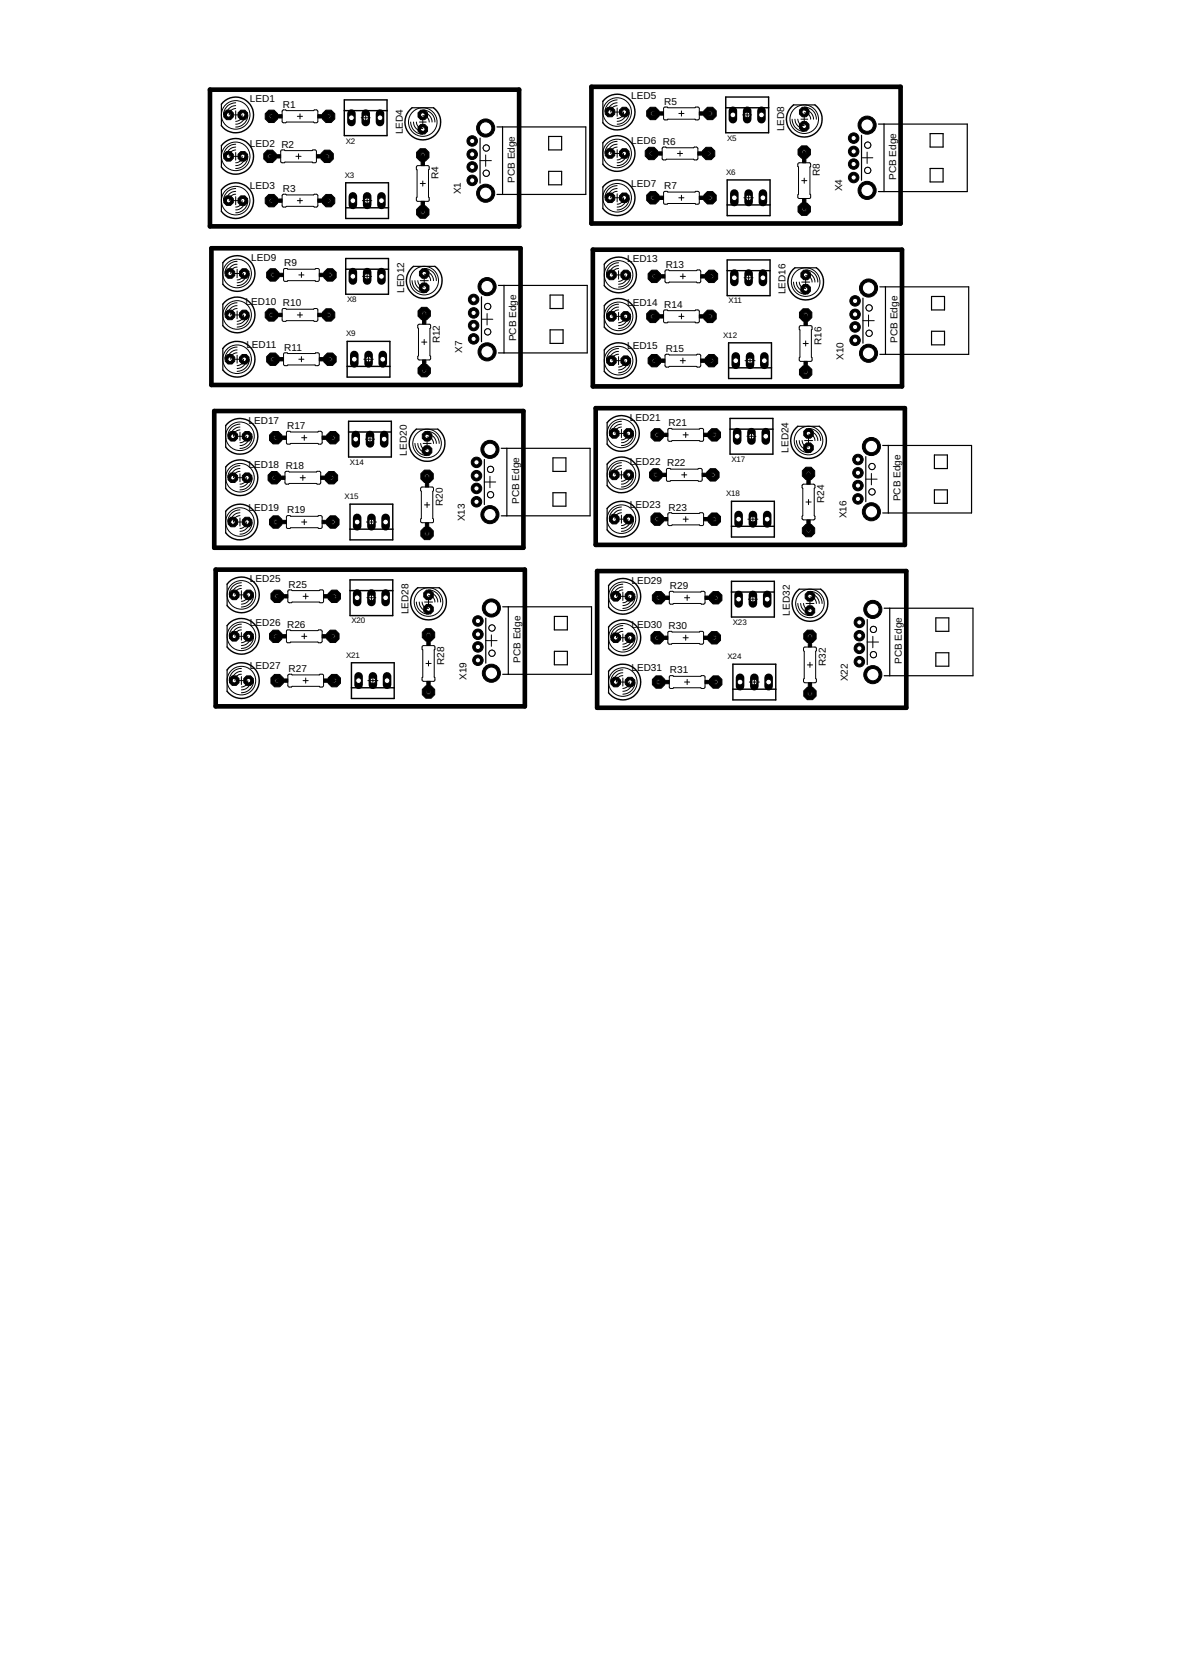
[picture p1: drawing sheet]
<svg xmlns="http://www.w3.org/2000/svg" width="210mm" height="297mm" viewBox="0 0 210 297" stroke-linecap="round" stroke-linejoin="round" font-family="sans-serif">
<defs><g id="words">
<g font-size="1.8">
<text x="112.2" y="17.7">LED5</text>
<text x="44.4" y="18.2">LED1</text>
<text x="50.3" y="19.2">R1</text>
<text x="71.6" y="23.9" transform="rotate(-90 71.6 23.9)">LED4</text>
<text x="118.1" y="18.7">R5</text>
<text x="139.4" y="23.4" transform="rotate(-90 139.4 23.4)">LED8</text>
<text x="44.4" y="26">LED2 R2</text>
<text x="112.2" y="25.5">LED6 R6</text>
<text x="44.4" y="33.7">LED3</text>
<text x="50.3" y="34.1">R3</text>
<text x="77.9" y="31.9" transform="rotate(-90 77.9 31.9)">R4</text>
<text x="81.9" y="34.5" transform="rotate(-90 81.9 34.5)">X1</text>
<text x="91.5" y="32.5" transform="rotate(-90 91.5 32.5)">PCB Edge</text>
<text x="112.2" y="33.2">LED7</text>
<text x="118.1" y="33.6">R7</text>
<text x="145.7" y="31.4" transform="rotate(-90 145.7 31.4)">R8</text>
<text x="149.7" y="34" transform="rotate(-90 149.7 34)">X4</text>
<text x="159.3" y="32" transform="rotate(-90 159.3 32)">PCB Edge</text>
<text x="44.7" y="46.4">LED9</text>
<text x="50.5" y="47.3">R9</text>
<text x="111.5" y="46.6">LED13</text>
<text x="118.3" y="47.6">R13</text>
<text x="71.8" y="52" transform="rotate(-90 71.8 52)">LED12</text>
<text x="139.6" y="52.3" transform="rotate(-90 139.6 52.3)">LED16</text>
<text x="43.7" y="54.2">LED10 R10</text>
<text x="111.5" y="54.5">LED14 R14</text>
<text x="43.8" y="61.8">LED11</text>
<text x="50.5" y="62.3">R11</text>
<text x="78.2" y="61" transform="rotate(-90 78.2 61)">R12</text>
<text x="82.1" y="62.7" transform="rotate(-90 82.1 62.7)">X7</text>
<text x="91.7" y="60.7" transform="rotate(-90 91.7 60.7)">PCB Edge</text>
<text x="111.5" y="62.1">LED15</text>
<text x="118.3" y="62.6">R15</text>
<text x="146" y="61.3" transform="rotate(-90 146 61.3)">R16</text>
<text x="149.9" y="64" transform="rotate(-90 149.9 64)">X10</text>
<text x="159.5" y="60.9" transform="rotate(-90 159.5 60.9)">PCB Edge</text>
<text x="44.2" y="75.3">LED17</text>
<text x="51" y="76.3">R17</text>
<text x="112" y="74.8">LED21</text>
<text x="118.8" y="75.8">R21</text>
<text x="44.2" y="83.2">LED18 R18</text>
<text x="72.3" y="81" transform="rotate(-90 72.3 81)">LED20</text>
<text x="112" y="82.7">LED22 R22</text>
<text x="140.1" y="80.5" transform="rotate(-90 140.1 80.5)">LED24</text>
<text x="78.7" y="90" transform="rotate(-90 78.7 90)">R20</text>
<text x="92.3" y="89.6" transform="rotate(-90 92.3 89.6)">PCB Edge</text>
<text x="146.5" y="89.5" transform="rotate(-90 146.5 89.5)">R24</text>
<text x="160.1" y="89.1" transform="rotate(-90 160.1 89.1)">PCB Edge</text>
<text x="44.2" y="90.8">LED19</text>
<text x="51" y="91.3">R19</text>
<text x="82.6" y="92.7" transform="rotate(-90 82.6 92.7)">X13</text>
<text x="112" y="90.3">LED23</text>
<text x="118.8" y="90.8">R23</text>
<text x="150.4" y="92.2" transform="rotate(-90 150.4 92.2)">X16</text>
<text x="44.4" y="103.5">LED25</text>
<text x="51.3" y="104.5">R25</text>
<text x="112.2" y="103.7">LED29</text>
<text x="119.1" y="104.7">R29</text>
<text x="44.4" y="111.4">LED26 R26</text>
<text x="72.6" y="109.2" transform="rotate(-90 72.6 109.2)">LED28</text>
<text x="112.2" y="111.6">LED30 R30</text>
<text x="140.4" y="109.4" transform="rotate(-90 140.4 109.4)">LED32</text>
<text x="44.4" y="119">LED27</text>
<text x="51.3" y="119.5">R27</text>
<text x="79" y="118.2" transform="rotate(-90 79 118.2)">R28</text>
<text x="92.5" y="117.8" transform="rotate(-90 92.5 117.8)">PCB Edge</text>
<text x="112.2" y="119.2">LED31</text>
<text x="119.1" y="119.7">R31</text>
<text x="146.8" y="118.4" transform="rotate(-90 146.8 118.4)">R32</text>
<text x="160.3" y="118" transform="rotate(-90 160.3 118)">PCB Edge</text>
<text x="82.9" y="120.9" transform="rotate(-90 82.9 120.9)">X19</text>
<text x="150.7" y="121.1" transform="rotate(-90 150.7 121.1)">X22</text>
</g>
<g font-size="1.4">
<text x="61.4" y="25.5">X2</text>
<text x="129.2" y="25">X5</text>
<text x="61.3" y="31.6">X3</text>
<text x="129.1" y="31.1">X6</text>
<text x="61.7" y="53.7">X8</text>
<text x="129.5" y="53.9">X11</text>
<text x="61.5" y="59.8">X9</text>
<text x="128.5" y="60">X12</text>
<text x="62.2" y="82.6">X14</text>
<text x="130" y="82.1">X17</text>
<text x="61.2" y="88.7">X15</text>
<text x="129" y="88.2">X18</text>
<text x="62.5" y="110.8">X20</text>
<text x="130.3" y="111.1">X23</text>
<text x="61.5" y="116.9">X21</text>
<text x="129.3" y="117.2">X24</text>
</g>
</g></defs>
<circle cx="43.2" cy="20.4" r=".92" fill="#000" stroke="#000" stroke-width=".18"/>
<circle cx="43.2" cy="20.4" r=".4" fill="#fff" stroke="#000" stroke-width=".18"/>
<circle cx="40.6" cy="20.4" r=".92" fill="#000" stroke="#000" stroke-width=".18"/>
<circle cx="40.6" cy="20.4" r=".4" fill="#fff" stroke="#000" stroke-width=".18"/>
<circle cx="43.2" cy="27.8" r=".92" fill="#000" stroke="#000" stroke-width=".18"/>
<circle cx="43.2" cy="27.8" r=".4" fill="#fff" stroke="#000" stroke-width=".18"/>
<circle cx="40.6" cy="27.8" r=".92" fill="#000" stroke="#000" stroke-width=".18"/>
<circle cx="40.6" cy="27.8" r=".4" fill="#fff" stroke="#000" stroke-width=".18"/>
<circle cx="43.2" cy="35.7" r=".92" fill="#000" stroke="#000" stroke-width=".18"/>
<circle cx="43.2" cy="35.7" r=".4" fill="#fff" stroke="#000" stroke-width=".18"/>
<circle cx="40.6" cy="35.7" r=".92" fill="#000" stroke="#000" stroke-width=".18"/>
<circle cx="40.6" cy="35.7" r=".4" fill="#fff" stroke="#000" stroke-width=".18"/>
<circle cx="75.1" cy="23" r=".92" fill="#000" stroke="#000" stroke-width=".18"/>
<circle cx="75.1" cy="23" r=".4" fill="#fff" stroke="#000" stroke-width=".18"/>
<circle cx="75.1" cy="20.4" r=".92" fill="#000" stroke="#000" stroke-width=".18"/>
<circle cx="75.1" cy="20.4" r=".4" fill="#fff" stroke="#000" stroke-width=".18"/>
<circle cx="48.2" cy="20.7" r="1.2" fill="#000" stroke="#000" stroke-width=".18"/>
<circle cx="48.2" cy="20.7" r=".4" fill="#fff" stroke="#000" stroke-width=".18"/>
<circle cx="58.4" cy="20.7" r="1.2" fill="#000" stroke="#000" stroke-width=".18"/>
<circle cx="58.4" cy="20.7" r=".4" fill="#fff" stroke="#000" stroke-width=".18"/>
<circle cx="48" cy="27.8" r="1.2" fill="#000" stroke="#000" stroke-width=".18"/>
<circle cx="48" cy="27.8" r=".4" fill="#fff" stroke="#000" stroke-width=".18"/>
<circle cx="58.1" cy="27.8" r="1.2" fill="#000" stroke="#000" stroke-width=".18"/>
<circle cx="58.1" cy="27.8" r=".4" fill="#fff" stroke="#000" stroke-width=".18"/>
<circle cx="48.2" cy="35.7" r="1.2" fill="#000" stroke="#000" stroke-width=".18"/>
<circle cx="48.2" cy="35.7" r=".4" fill="#fff" stroke="#000" stroke-width=".18"/>
<circle cx="58.4" cy="35.7" r="1.2" fill="#000" stroke="#000" stroke-width=".18"/>
<circle cx="58.4" cy="35.7" r=".4" fill="#fff" stroke="#000" stroke-width=".18"/>
<circle cx="75.1" cy="27.5" r="1.2" fill="#000" stroke="#000" stroke-width=".18"/>
<circle cx="75.1" cy="27.5" r=".4" fill="#fff" stroke="#000" stroke-width=".18"/>
<circle cx="75.1" cy="37.7" r="1.2" fill="#000" stroke="#000" stroke-width=".18"/>
<circle cx="75.1" cy="37.7" r=".4" fill="#fff" stroke="#000" stroke-width=".18"/>
<circle cx="83.9" cy="32.1" r=".93" fill="#000" stroke="#000" stroke-width=".18"/>
<circle cx="83.9" cy="32.1" r=".47" fill="#fff" stroke="#000" stroke-width=".18"/>
<circle cx="83.9" cy="29.7" r=".93" fill="#000" stroke="#000" stroke-width=".18"/>
<circle cx="83.9" cy="29.7" r=".47" fill="#fff" stroke="#000" stroke-width=".18"/>
<circle cx="83.9" cy="27.4" r=".93" fill="#000" stroke="#000" stroke-width=".18"/>
<circle cx="83.9" cy="27.4" r=".47" fill="#fff" stroke="#000" stroke-width=".18"/>
<circle cx="83.9" cy="25.1" r=".93" fill="#000" stroke="#000" stroke-width=".18"/>
<circle cx="83.9" cy="25.1" r=".47" fill="#fff" stroke="#000" stroke-width=".18"/>
<circle cx="86.3" cy="22.8" r="1.61" fill="#000" stroke="#000" stroke-width=".18"/>
<circle cx="86.3" cy="22.8" r="1.1" fill="#fff" stroke="#000" stroke-width=".18"/>
<circle cx="86.3" cy="34.4" r="1.61" fill="#000" stroke="#000" stroke-width=".18"/>
<circle cx="86.3" cy="34.4" r="1.1" fill="#fff" stroke="#000" stroke-width=".18"/>
<path d="M62.5 20.2v1.5" fill="none" stroke="#000" stroke-width="1.5"/>
<circle cx="62.5" cy="20.9" r=".51" fill="#fff" stroke="#000" stroke-width=".18"/>
<path d="M65 20.2v1.5" fill="none" stroke="#000" stroke-width="1.5"/>
<circle cx="65" cy="20.9" r=".51" fill="#fff" stroke="#000" stroke-width=".18"/>
<path d="M67.5 20.2v1.5" fill="none" stroke="#000" stroke-width="1.5"/>
<circle cx="67.5" cy="20.9" r=".51" fill="#fff" stroke="#000" stroke-width=".18"/>
<path d="M67.8 34.9v1.5" fill="none" stroke="#000" stroke-width="1.5"/>
<circle cx="67.8" cy="35.7" r=".51" fill="#fff" stroke="#000" stroke-width=".18"/>
<path d="M65.3 34.9v1.5" fill="none" stroke="#000" stroke-width="1.5"/>
<circle cx="65.3" cy="35.7" r=".51" fill="#fff" stroke="#000" stroke-width=".18"/>
<path d="M62.7 34.9v1.5" fill="none" stroke="#000" stroke-width="1.5"/>
<circle cx="62.7" cy="35.7" r=".51" fill="#fff" stroke="#000" stroke-width=".18"/>
<circle cx="111" cy="19.9" r=".92" fill="#000" stroke="#000" stroke-width=".18"/>
<circle cx="111" cy="19.9" r=".4" fill="#fff" stroke="#000" stroke-width=".18"/>
<circle cx="108.4" cy="19.9" r=".92" fill="#000" stroke="#000" stroke-width=".18"/>
<circle cx="108.4" cy="19.9" r=".4" fill="#fff" stroke="#000" stroke-width=".18"/>
<circle cx="111" cy="27.3" r=".92" fill="#000" stroke="#000" stroke-width=".18"/>
<circle cx="111" cy="27.3" r=".4" fill="#fff" stroke="#000" stroke-width=".18"/>
<circle cx="108.4" cy="27.3" r=".92" fill="#000" stroke="#000" stroke-width=".18"/>
<circle cx="108.4" cy="27.3" r=".4" fill="#fff" stroke="#000" stroke-width=".18"/>
<circle cx="111" cy="35.2" r=".92" fill="#000" stroke="#000" stroke-width=".18"/>
<circle cx="111" cy="35.2" r=".4" fill="#fff" stroke="#000" stroke-width=".18"/>
<circle cx="108.4" cy="35.2" r=".92" fill="#000" stroke="#000" stroke-width=".18"/>
<circle cx="108.4" cy="35.2" r=".4" fill="#fff" stroke="#000" stroke-width=".18"/>
<circle cx="142.9" cy="22.5" r=".92" fill="#000" stroke="#000" stroke-width=".18"/>
<circle cx="142.9" cy="22.5" r=".4" fill="#fff" stroke="#000" stroke-width=".18"/>
<circle cx="142.9" cy="19.9" r=".92" fill="#000" stroke="#000" stroke-width=".18"/>
<circle cx="142.9" cy="19.9" r=".4" fill="#fff" stroke="#000" stroke-width=".18"/>
<circle cx="116" cy="20.2" r="1.2" fill="#000" stroke="#000" stroke-width=".18"/>
<circle cx="116" cy="20.2" r=".4" fill="#fff" stroke="#000" stroke-width=".18"/>
<circle cx="126.2" cy="20.2" r="1.2" fill="#000" stroke="#000" stroke-width=".18"/>
<circle cx="126.2" cy="20.2" r=".4" fill="#fff" stroke="#000" stroke-width=".18"/>
<circle cx="115.8" cy="27.3" r="1.2" fill="#000" stroke="#000" stroke-width=".18"/>
<circle cx="115.8" cy="27.3" r=".4" fill="#fff" stroke="#000" stroke-width=".18"/>
<circle cx="125.9" cy="27.3" r="1.2" fill="#000" stroke="#000" stroke-width=".18"/>
<circle cx="125.9" cy="27.3" r=".4" fill="#fff" stroke="#000" stroke-width=".18"/>
<circle cx="116" cy="35.2" r="1.2" fill="#000" stroke="#000" stroke-width=".18"/>
<circle cx="116" cy="35.2" r=".4" fill="#fff" stroke="#000" stroke-width=".18"/>
<circle cx="126.2" cy="35.2" r="1.2" fill="#000" stroke="#000" stroke-width=".18"/>
<circle cx="126.2" cy="35.2" r=".4" fill="#fff" stroke="#000" stroke-width=".18"/>
<circle cx="142.9" cy="27" r="1.2" fill="#000" stroke="#000" stroke-width=".18"/>
<circle cx="142.9" cy="27" r=".4" fill="#fff" stroke="#000" stroke-width=".18"/>
<circle cx="142.9" cy="37.2" r="1.2" fill="#000" stroke="#000" stroke-width=".18"/>
<circle cx="142.9" cy="37.2" r=".4" fill="#fff" stroke="#000" stroke-width=".18"/>
<circle cx="151.7" cy="31.6" r=".93" fill="#000" stroke="#000" stroke-width=".18"/>
<circle cx="151.7" cy="31.6" r=".47" fill="#fff" stroke="#000" stroke-width=".18"/>
<circle cx="151.7" cy="29.2" r=".93" fill="#000" stroke="#000" stroke-width=".18"/>
<circle cx="151.7" cy="29.2" r=".47" fill="#fff" stroke="#000" stroke-width=".18"/>
<circle cx="151.7" cy="26.9" r=".93" fill="#000" stroke="#000" stroke-width=".18"/>
<circle cx="151.7" cy="26.9" r=".47" fill="#fff" stroke="#000" stroke-width=".18"/>
<circle cx="151.7" cy="24.6" r=".93" fill="#000" stroke="#000" stroke-width=".18"/>
<circle cx="151.7" cy="24.6" r=".47" fill="#fff" stroke="#000" stroke-width=".18"/>
<circle cx="154.1" cy="22.2" r="1.61" fill="#000" stroke="#000" stroke-width=".18"/>
<circle cx="154.1" cy="22.2" r="1.1" fill="#fff" stroke="#000" stroke-width=".18"/>
<circle cx="154.1" cy="33.8" r="1.61" fill="#000" stroke="#000" stroke-width=".18"/>
<circle cx="154.1" cy="33.8" r="1.1" fill="#fff" stroke="#000" stroke-width=".18"/>
<path d="M130.3 19.7v1.5" fill="none" stroke="#000" stroke-width="1.5"/>
<circle cx="130.3" cy="20.4" r=".51" fill="#fff" stroke="#000" stroke-width=".18"/>
<path d="M132.8 19.7v1.5" fill="none" stroke="#000" stroke-width="1.5"/>
<circle cx="132.8" cy="20.4" r=".51" fill="#fff" stroke="#000" stroke-width=".18"/>
<path d="M135.3 19.7v1.5" fill="none" stroke="#000" stroke-width="1.5"/>
<circle cx="135.3" cy="20.4" r=".51" fill="#fff" stroke="#000" stroke-width=".18"/>
<path d="M135.6 34.4v1.5" fill="none" stroke="#000" stroke-width="1.5"/>
<circle cx="135.6" cy="35.2" r=".51" fill="#fff" stroke="#000" stroke-width=".18"/>
<path d="M133.1 34.4v1.5" fill="none" stroke="#000" stroke-width="1.5"/>
<circle cx="133.1" cy="35.2" r=".51" fill="#fff" stroke="#000" stroke-width=".18"/>
<path d="M130.5 34.4v1.5" fill="none" stroke="#000" stroke-width="1.5"/>
<circle cx="130.5" cy="35.2" r=".51" fill="#fff" stroke="#000" stroke-width=".18"/>
<circle cx="43.4" cy="48.6" r=".92" fill="#000" stroke="#000" stroke-width=".18"/>
<circle cx="43.4" cy="48.6" r=".4" fill="#fff" stroke="#000" stroke-width=".18"/>
<circle cx="40.9" cy="48.6" r=".92" fill="#000" stroke="#000" stroke-width=".18"/>
<circle cx="40.9" cy="48.6" r=".4" fill="#fff" stroke="#000" stroke-width=".18"/>
<circle cx="43.4" cy="56" r=".92" fill="#000" stroke="#000" stroke-width=".18"/>
<circle cx="43.4" cy="56" r=".4" fill="#fff" stroke="#000" stroke-width=".18"/>
<circle cx="40.9" cy="56" r=".92" fill="#000" stroke="#000" stroke-width=".18"/>
<circle cx="40.9" cy="56" r=".4" fill="#fff" stroke="#000" stroke-width=".18"/>
<circle cx="43.4" cy="63.9" r=".92" fill="#000" stroke="#000" stroke-width=".18"/>
<circle cx="43.4" cy="63.9" r=".4" fill="#fff" stroke="#000" stroke-width=".18"/>
<circle cx="40.9" cy="63.9" r=".92" fill="#000" stroke="#000" stroke-width=".18"/>
<circle cx="40.9" cy="63.9" r=".4" fill="#fff" stroke="#000" stroke-width=".18"/>
<circle cx="75.4" cy="51.2" r=".92" fill="#000" stroke="#000" stroke-width=".18"/>
<circle cx="75.4" cy="51.2" r=".4" fill="#fff" stroke="#000" stroke-width=".18"/>
<circle cx="75.4" cy="48.6" r=".92" fill="#000" stroke="#000" stroke-width=".18"/>
<circle cx="75.4" cy="48.6" r=".4" fill="#fff" stroke="#000" stroke-width=".18"/>
<circle cx="48.5" cy="48.9" r="1.2" fill="#000" stroke="#000" stroke-width=".18"/>
<circle cx="48.5" cy="48.9" r=".4" fill="#fff" stroke="#000" stroke-width=".18"/>
<circle cx="58.7" cy="48.9" r="1.2" fill="#000" stroke="#000" stroke-width=".18"/>
<circle cx="58.7" cy="48.9" r=".4" fill="#fff" stroke="#000" stroke-width=".18"/>
<circle cx="48.2" cy="56" r="1.2" fill="#000" stroke="#000" stroke-width=".18"/>
<circle cx="48.2" cy="56" r=".4" fill="#fff" stroke="#000" stroke-width=".18"/>
<circle cx="58.4" cy="56" r="1.2" fill="#000" stroke="#000" stroke-width=".18"/>
<circle cx="58.4" cy="56" r=".4" fill="#fff" stroke="#000" stroke-width=".18"/>
<circle cx="48.5" cy="63.9" r="1.2" fill="#000" stroke="#000" stroke-width=".18"/>
<circle cx="48.5" cy="63.9" r=".4" fill="#fff" stroke="#000" stroke-width=".18"/>
<circle cx="58.7" cy="63.9" r="1.2" fill="#000" stroke="#000" stroke-width=".18"/>
<circle cx="58.7" cy="63.9" r=".4" fill="#fff" stroke="#000" stroke-width=".18"/>
<circle cx="75.4" cy="55.7" r="1.2" fill="#000" stroke="#000" stroke-width=".18"/>
<circle cx="75.4" cy="55.7" r=".4" fill="#fff" stroke="#000" stroke-width=".18"/>
<circle cx="75.4" cy="65.9" r="1.2" fill="#000" stroke="#000" stroke-width=".18"/>
<circle cx="75.4" cy="65.9" r=".4" fill="#fff" stroke="#000" stroke-width=".18"/>
<circle cx="84.2" cy="60.2" r=".93" fill="#000" stroke="#000" stroke-width=".18"/>
<circle cx="84.2" cy="60.2" r=".47" fill="#fff" stroke="#000" stroke-width=".18"/>
<circle cx="84.2" cy="57.9" r=".93" fill="#000" stroke="#000" stroke-width=".18"/>
<circle cx="84.2" cy="57.9" r=".47" fill="#fff" stroke="#000" stroke-width=".18"/>
<circle cx="84.2" cy="55.6" r=".93" fill="#000" stroke="#000" stroke-width=".18"/>
<circle cx="84.2" cy="55.6" r=".47" fill="#fff" stroke="#000" stroke-width=".18"/>
<circle cx="84.2" cy="53.2" r=".93" fill="#000" stroke="#000" stroke-width=".18"/>
<circle cx="84.2" cy="53.2" r=".47" fill="#fff" stroke="#000" stroke-width=".18"/>
<circle cx="86.6" cy="50.9" r="1.61" fill="#000" stroke="#000" stroke-width=".18"/>
<circle cx="86.6" cy="50.9" r="1.1" fill="#fff" stroke="#000" stroke-width=".18"/>
<circle cx="86.6" cy="62.5" r="1.61" fill="#000" stroke="#000" stroke-width=".18"/>
<circle cx="86.6" cy="62.5" r="1.1" fill="#fff" stroke="#000" stroke-width=".18"/>
<path d="M62.7 48.4v1.5" fill="none" stroke="#000" stroke-width="1.5"/>
<circle cx="62.7" cy="49.1" r=".51" fill="#fff" stroke="#000" stroke-width=".18"/>
<path d="M65.3 48.4v1.5" fill="none" stroke="#000" stroke-width="1.5"/>
<circle cx="65.3" cy="49.1" r=".51" fill="#fff" stroke="#000" stroke-width=".18"/>
<path d="M67.8 48.4v1.5" fill="none" stroke="#000" stroke-width="1.5"/>
<circle cx="67.8" cy="49.1" r=".51" fill="#fff" stroke="#000" stroke-width=".18"/>
<path d="M68 63.1v1.5" fill="none" stroke="#000" stroke-width="1.5"/>
<circle cx="68" cy="63.9" r=".51" fill="#fff" stroke="#000" stroke-width=".18"/>
<path d="M65.5 63.1v1.5" fill="none" stroke="#000" stroke-width="1.5"/>
<circle cx="65.5" cy="63.9" r=".51" fill="#fff" stroke="#000" stroke-width=".18"/>
<path d="M63 63.1v1.5" fill="none" stroke="#000" stroke-width="1.5"/>
<circle cx="63" cy="63.9" r=".51" fill="#fff" stroke="#000" stroke-width=".18"/>
<circle cx="111.2" cy="48.9" r=".92" fill="#000" stroke="#000" stroke-width=".18"/>
<circle cx="111.2" cy="48.9" r=".4" fill="#fff" stroke="#000" stroke-width=".18"/>
<circle cx="108.7" cy="48.9" r=".92" fill="#000" stroke="#000" stroke-width=".18"/>
<circle cx="108.7" cy="48.9" r=".4" fill="#fff" stroke="#000" stroke-width=".18"/>
<circle cx="111.2" cy="56.2" r=".92" fill="#000" stroke="#000" stroke-width=".18"/>
<circle cx="111.2" cy="56.2" r=".4" fill="#fff" stroke="#000" stroke-width=".18"/>
<circle cx="108.7" cy="56.2" r=".92" fill="#000" stroke="#000" stroke-width=".18"/>
<circle cx="108.7" cy="56.2" r=".4" fill="#fff" stroke="#000" stroke-width=".18"/>
<circle cx="111.2" cy="64.1" r=".92" fill="#000" stroke="#000" stroke-width=".18"/>
<circle cx="111.2" cy="64.1" r=".4" fill="#fff" stroke="#000" stroke-width=".18"/>
<circle cx="108.7" cy="64.1" r=".92" fill="#000" stroke="#000" stroke-width=".18"/>
<circle cx="108.7" cy="64.1" r=".4" fill="#fff" stroke="#000" stroke-width=".18"/>
<circle cx="143.2" cy="51.4" r=".92" fill="#000" stroke="#000" stroke-width=".18"/>
<circle cx="143.2" cy="51.4" r=".4" fill="#fff" stroke="#000" stroke-width=".18"/>
<circle cx="143.2" cy="48.9" r=".92" fill="#000" stroke="#000" stroke-width=".18"/>
<circle cx="143.2" cy="48.9" r=".4" fill="#fff" stroke="#000" stroke-width=".18"/>
<circle cx="116.3" cy="49.1" r="1.2" fill="#000" stroke="#000" stroke-width=".18"/>
<circle cx="116.3" cy="49.1" r=".4" fill="#fff" stroke="#000" stroke-width=".18"/>
<circle cx="126.4" cy="49.1" r="1.2" fill="#000" stroke="#000" stroke-width=".18"/>
<circle cx="126.4" cy="49.1" r=".4" fill="#fff" stroke="#000" stroke-width=".18"/>
<circle cx="116" cy="56.2" r="1.2" fill="#000" stroke="#000" stroke-width=".18"/>
<circle cx="116" cy="56.2" r=".4" fill="#fff" stroke="#000" stroke-width=".18"/>
<circle cx="126.2" cy="56.2" r="1.2" fill="#000" stroke="#000" stroke-width=".18"/>
<circle cx="126.2" cy="56.2" r=".4" fill="#fff" stroke="#000" stroke-width=".18"/>
<circle cx="116.3" cy="64.1" r="1.2" fill="#000" stroke="#000" stroke-width=".18"/>
<circle cx="116.3" cy="64.1" r=".4" fill="#fff" stroke="#000" stroke-width=".18"/>
<circle cx="126.4" cy="64.1" r="1.2" fill="#000" stroke="#000" stroke-width=".18"/>
<circle cx="126.4" cy="64.1" r=".4" fill="#fff" stroke="#000" stroke-width=".18"/>
<circle cx="143.2" cy="56" r="1.2" fill="#000" stroke="#000" stroke-width=".18"/>
<circle cx="143.2" cy="56" r=".4" fill="#fff" stroke="#000" stroke-width=".18"/>
<circle cx="143.2" cy="66.1" r="1.2" fill="#000" stroke="#000" stroke-width=".18"/>
<circle cx="143.2" cy="66.1" r=".4" fill="#fff" stroke="#000" stroke-width=".18"/>
<circle cx="152" cy="60.5" r=".93" fill="#000" stroke="#000" stroke-width=".18"/>
<circle cx="152" cy="60.5" r=".47" fill="#fff" stroke="#000" stroke-width=".18"/>
<circle cx="152" cy="58.1" r=".93" fill="#000" stroke="#000" stroke-width=".18"/>
<circle cx="152" cy="58.1" r=".47" fill="#fff" stroke="#000" stroke-width=".18"/>
<circle cx="152" cy="55.9" r=".93" fill="#000" stroke="#000" stroke-width=".18"/>
<circle cx="152" cy="55.9" r=".47" fill="#fff" stroke="#000" stroke-width=".18"/>
<circle cx="152" cy="53.5" r=".93" fill="#000" stroke="#000" stroke-width=".18"/>
<circle cx="152" cy="53.5" r=".47" fill="#fff" stroke="#000" stroke-width=".18"/>
<circle cx="154.4" cy="51.2" r="1.61" fill="#000" stroke="#000" stroke-width=".18"/>
<circle cx="154.4" cy="51.2" r="1.1" fill="#fff" stroke="#000" stroke-width=".18"/>
<circle cx="154.4" cy="62.8" r="1.61" fill="#000" stroke="#000" stroke-width=".18"/>
<circle cx="154.4" cy="62.8" r="1.1" fill="#fff" stroke="#000" stroke-width=".18"/>
<path d="M130.5 48.6v1.5" fill="none" stroke="#000" stroke-width="1.5"/>
<circle cx="130.5" cy="49.4" r=".51" fill="#fff" stroke="#000" stroke-width=".18"/>
<path d="M133.1 48.6v1.5" fill="none" stroke="#000" stroke-width="1.5"/>
<circle cx="133.1" cy="49.4" r=".51" fill="#fff" stroke="#000" stroke-width=".18"/>
<path d="M135.6 48.6v1.5" fill="none" stroke="#000" stroke-width="1.5"/>
<circle cx="135.6" cy="49.4" r=".51" fill="#fff" stroke="#000" stroke-width=".18"/>
<path d="M135.8 63.4v1.5" fill="none" stroke="#000" stroke-width="1.5"/>
<circle cx="135.8" cy="64.1" r=".51" fill="#fff" stroke="#000" stroke-width=".18"/>
<path d="M133.3 63.4v1.5" fill="none" stroke="#000" stroke-width="1.5"/>
<circle cx="133.3" cy="64.1" r=".51" fill="#fff" stroke="#000" stroke-width=".18"/>
<path d="M130.8 63.4v1.5" fill="none" stroke="#000" stroke-width="1.5"/>
<circle cx="130.8" cy="64.1" r=".51" fill="#fff" stroke="#000" stroke-width=".18"/>
<circle cx="43.9" cy="77.6" r=".92" fill="#000" stroke="#000" stroke-width=".18"/>
<circle cx="43.9" cy="77.6" r=".4" fill="#fff" stroke="#000" stroke-width=".18"/>
<circle cx="41.4" cy="77.6" r=".92" fill="#000" stroke="#000" stroke-width=".18"/>
<circle cx="41.4" cy="77.6" r=".4" fill="#fff" stroke="#000" stroke-width=".18"/>
<circle cx="43.9" cy="84.9" r=".92" fill="#000" stroke="#000" stroke-width=".18"/>
<circle cx="43.9" cy="84.9" r=".4" fill="#fff" stroke="#000" stroke-width=".18"/>
<circle cx="41.4" cy="84.9" r=".92" fill="#000" stroke="#000" stroke-width=".18"/>
<circle cx="41.4" cy="84.9" r=".4" fill="#fff" stroke="#000" stroke-width=".18"/>
<circle cx="43.9" cy="92.8" r=".92" fill="#000" stroke="#000" stroke-width=".18"/>
<circle cx="43.9" cy="92.8" r=".4" fill="#fff" stroke="#000" stroke-width=".18"/>
<circle cx="41.4" cy="92.8" r=".92" fill="#000" stroke="#000" stroke-width=".18"/>
<circle cx="41.4" cy="92.8" r=".4" fill="#fff" stroke="#000" stroke-width=".18"/>
<circle cx="75.9" cy="80.1" r=".92" fill="#000" stroke="#000" stroke-width=".18"/>
<circle cx="75.9" cy="80.1" r=".4" fill="#fff" stroke="#000" stroke-width=".18"/>
<circle cx="75.9" cy="77.6" r=".92" fill="#000" stroke="#000" stroke-width=".18"/>
<circle cx="75.9" cy="77.6" r=".4" fill="#fff" stroke="#000" stroke-width=".18"/>
<circle cx="49" cy="77.8" r="1.2" fill="#000" stroke="#000" stroke-width=".18"/>
<circle cx="49" cy="77.8" r=".4" fill="#fff" stroke="#000" stroke-width=".18"/>
<circle cx="59.2" cy="77.8" r="1.2" fill="#000" stroke="#000" stroke-width=".18"/>
<circle cx="59.2" cy="77.8" r=".4" fill="#fff" stroke="#000" stroke-width=".18"/>
<circle cx="48.7" cy="84.9" r="1.2" fill="#000" stroke="#000" stroke-width=".18"/>
<circle cx="48.7" cy="84.9" r=".4" fill="#fff" stroke="#000" stroke-width=".18"/>
<circle cx="58.9" cy="84.9" r="1.2" fill="#000" stroke="#000" stroke-width=".18"/>
<circle cx="58.9" cy="84.9" r=".4" fill="#fff" stroke="#000" stroke-width=".18"/>
<circle cx="49" cy="92.8" r="1.2" fill="#000" stroke="#000" stroke-width=".18"/>
<circle cx="49" cy="92.8" r=".4" fill="#fff" stroke="#000" stroke-width=".18"/>
<circle cx="59.2" cy="92.8" r="1.2" fill="#000" stroke="#000" stroke-width=".18"/>
<circle cx="59.2" cy="92.8" r=".4" fill="#fff" stroke="#000" stroke-width=".18"/>
<circle cx="75.9" cy="84.7" r="1.2" fill="#000" stroke="#000" stroke-width=".18"/>
<circle cx="75.9" cy="84.7" r=".4" fill="#fff" stroke="#000" stroke-width=".18"/>
<circle cx="75.9" cy="94.8" r="1.2" fill="#000" stroke="#000" stroke-width=".18"/>
<circle cx="75.9" cy="94.8" r=".4" fill="#fff" stroke="#000" stroke-width=".18"/>
<circle cx="84.7" cy="89.2" r=".93" fill="#000" stroke="#000" stroke-width=".18"/>
<circle cx="84.7" cy="89.2" r=".47" fill="#fff" stroke="#000" stroke-width=".18"/>
<circle cx="84.7" cy="86.8" r=".93" fill="#000" stroke="#000" stroke-width=".18"/>
<circle cx="84.7" cy="86.8" r=".47" fill="#fff" stroke="#000" stroke-width=".18"/>
<circle cx="84.7" cy="84.6" r=".93" fill="#000" stroke="#000" stroke-width=".18"/>
<circle cx="84.7" cy="84.6" r=".47" fill="#fff" stroke="#000" stroke-width=".18"/>
<circle cx="84.7" cy="82.2" r=".93" fill="#000" stroke="#000" stroke-width=".18"/>
<circle cx="84.7" cy="82.2" r=".47" fill="#fff" stroke="#000" stroke-width=".18"/>
<circle cx="87.1" cy="79.9" r="1.61" fill="#000" stroke="#000" stroke-width=".18"/>
<circle cx="87.1" cy="79.9" r="1.1" fill="#fff" stroke="#000" stroke-width=".18"/>
<circle cx="87.1" cy="91.5" r="1.61" fill="#000" stroke="#000" stroke-width=".18"/>
<circle cx="87.1" cy="91.5" r="1.1" fill="#fff" stroke="#000" stroke-width=".18"/>
<path d="M63.2 77.3v1.5" fill="none" stroke="#000" stroke-width="1.5"/>
<circle cx="63.2" cy="78.1" r=".51" fill="#fff" stroke="#000" stroke-width=".18"/>
<path d="M65.8 77.3v1.5" fill="none" stroke="#000" stroke-width="1.5"/>
<circle cx="65.8" cy="78.1" r=".51" fill="#fff" stroke="#000" stroke-width=".18"/>
<path d="M68.3 77.3v1.5" fill="none" stroke="#000" stroke-width="1.5"/>
<circle cx="68.3" cy="78.1" r=".51" fill="#fff" stroke="#000" stroke-width=".18"/>
<path d="M68.5 92.1v1.5" fill="none" stroke="#000" stroke-width="1.5"/>
<circle cx="68.5" cy="92.8" r=".51" fill="#fff" stroke="#000" stroke-width=".18"/>
<path d="M66 92.1v1.5" fill="none" stroke="#000" stroke-width="1.5"/>
<circle cx="66" cy="92.8" r=".51" fill="#fff" stroke="#000" stroke-width=".18"/>
<path d="M63.5 92.1v1.5" fill="none" stroke="#000" stroke-width="1.5"/>
<circle cx="63.5" cy="92.8" r=".51" fill="#fff" stroke="#000" stroke-width=".18"/>
<circle cx="111.7" cy="77" r=".92" fill="#000" stroke="#000" stroke-width=".18"/>
<circle cx="111.7" cy="77" r=".4" fill="#fff" stroke="#000" stroke-width=".18"/>
<circle cx="109.2" cy="77" r=".92" fill="#000" stroke="#000" stroke-width=".18"/>
<circle cx="109.2" cy="77" r=".4" fill="#fff" stroke="#000" stroke-width=".18"/>
<circle cx="111.7" cy="84.4" r=".92" fill="#000" stroke="#000" stroke-width=".18"/>
<circle cx="111.7" cy="84.4" r=".4" fill="#fff" stroke="#000" stroke-width=".18"/>
<circle cx="109.2" cy="84.4" r=".92" fill="#000" stroke="#000" stroke-width=".18"/>
<circle cx="109.2" cy="84.4" r=".4" fill="#fff" stroke="#000" stroke-width=".18"/>
<circle cx="111.7" cy="92.3" r=".92" fill="#000" stroke="#000" stroke-width=".18"/>
<circle cx="111.7" cy="92.3" r=".4" fill="#fff" stroke="#000" stroke-width=".18"/>
<circle cx="109.2" cy="92.3" r=".92" fill="#000" stroke="#000" stroke-width=".18"/>
<circle cx="109.2" cy="92.3" r=".4" fill="#fff" stroke="#000" stroke-width=".18"/>
<circle cx="143.7" cy="79.6" r=".92" fill="#000" stroke="#000" stroke-width=".18"/>
<circle cx="143.7" cy="79.6" r=".4" fill="#fff" stroke="#000" stroke-width=".18"/>
<circle cx="143.7" cy="77" r=".92" fill="#000" stroke="#000" stroke-width=".18"/>
<circle cx="143.7" cy="77" r=".4" fill="#fff" stroke="#000" stroke-width=".18"/>
<circle cx="116.8" cy="77.3" r="1.2" fill="#000" stroke="#000" stroke-width=".18"/>
<circle cx="116.8" cy="77.3" r=".4" fill="#fff" stroke="#000" stroke-width=".18"/>
<circle cx="127" cy="77.3" r="1.2" fill="#000" stroke="#000" stroke-width=".18"/>
<circle cx="127" cy="77.3" r=".4" fill="#fff" stroke="#000" stroke-width=".18"/>
<circle cx="116.5" cy="84.4" r="1.2" fill="#000" stroke="#000" stroke-width=".18"/>
<circle cx="116.5" cy="84.4" r=".4" fill="#fff" stroke="#000" stroke-width=".18"/>
<circle cx="126.7" cy="84.4" r="1.2" fill="#000" stroke="#000" stroke-width=".18"/>
<circle cx="126.7" cy="84.4" r=".4" fill="#fff" stroke="#000" stroke-width=".18"/>
<circle cx="116.8" cy="92.3" r="1.2" fill="#000" stroke="#000" stroke-width=".18"/>
<circle cx="116.8" cy="92.3" r=".4" fill="#fff" stroke="#000" stroke-width=".18"/>
<circle cx="127" cy="92.3" r="1.2" fill="#000" stroke="#000" stroke-width=".18"/>
<circle cx="127" cy="92.3" r=".4" fill="#fff" stroke="#000" stroke-width=".18"/>
<circle cx="143.7" cy="84.2" r="1.2" fill="#000" stroke="#000" stroke-width=".18"/>
<circle cx="143.7" cy="84.2" r=".4" fill="#fff" stroke="#000" stroke-width=".18"/>
<circle cx="143.7" cy="94.3" r="1.2" fill="#000" stroke="#000" stroke-width=".18"/>
<circle cx="143.7" cy="94.3" r=".4" fill="#fff" stroke="#000" stroke-width=".18"/>
<circle cx="152.5" cy="88.7" r=".93" fill="#000" stroke="#000" stroke-width=".18"/>
<circle cx="152.5" cy="88.7" r=".47" fill="#fff" stroke="#000" stroke-width=".18"/>
<circle cx="152.5" cy="86.3" r=".93" fill="#000" stroke="#000" stroke-width=".18"/>
<circle cx="152.5" cy="86.3" r=".47" fill="#fff" stroke="#000" stroke-width=".18"/>
<circle cx="152.5" cy="84.1" r=".93" fill="#000" stroke="#000" stroke-width=".18"/>
<circle cx="152.5" cy="84.1" r=".47" fill="#fff" stroke="#000" stroke-width=".18"/>
<circle cx="152.5" cy="81.7" r=".93" fill="#000" stroke="#000" stroke-width=".18"/>
<circle cx="152.5" cy="81.7" r=".47" fill="#fff" stroke="#000" stroke-width=".18"/>
<circle cx="154.9" cy="79.4" r="1.61" fill="#000" stroke="#000" stroke-width=".18"/>
<circle cx="154.9" cy="79.4" r="1.1" fill="#fff" stroke="#000" stroke-width=".18"/>
<circle cx="154.9" cy="91" r="1.61" fill="#000" stroke="#000" stroke-width=".18"/>
<circle cx="154.9" cy="91" r="1.1" fill="#fff" stroke="#000" stroke-width=".18"/>
<path d="M131 76.8v1.5" fill="none" stroke="#000" stroke-width="1.5"/>
<circle cx="131" cy="77.6" r=".51" fill="#fff" stroke="#000" stroke-width=".18"/>
<path d="M133.6 76.8v1.5" fill="none" stroke="#000" stroke-width="1.5"/>
<circle cx="133.6" cy="77.6" r=".51" fill="#fff" stroke="#000" stroke-width=".18"/>
<path d="M136.1 76.8v1.5" fill="none" stroke="#000" stroke-width="1.5"/>
<circle cx="136.1" cy="77.6" r=".51" fill="#fff" stroke="#000" stroke-width=".18"/>
<path d="M136.4 91.5v1.5" fill="none" stroke="#000" stroke-width="1.5"/>
<circle cx="136.4" cy="92.3" r=".51" fill="#fff" stroke="#000" stroke-width=".18"/>
<path d="M133.8 91.5v1.5" fill="none" stroke="#000" stroke-width="1.5"/>
<circle cx="133.8" cy="92.3" r=".51" fill="#fff" stroke="#000" stroke-width=".18"/>
<path d="M131.3 91.5v1.5" fill="none" stroke="#000" stroke-width="1.5"/>
<circle cx="131.3" cy="92.3" r=".51" fill="#fff" stroke="#000" stroke-width=".18"/>
<circle cx="44.2" cy="105.7" r=".92" fill="#000" stroke="#000" stroke-width=".18"/>
<circle cx="44.2" cy="105.7" r=".4" fill="#fff" stroke="#000" stroke-width=".18"/>
<circle cx="41.6" cy="105.7" r=".92" fill="#000" stroke="#000" stroke-width=".18"/>
<circle cx="41.6" cy="105.7" r=".4" fill="#fff" stroke="#000" stroke-width=".18"/>
<circle cx="44.2" cy="113.1" r=".92" fill="#000" stroke="#000" stroke-width=".18"/>
<circle cx="44.2" cy="113.1" r=".4" fill="#fff" stroke="#000" stroke-width=".18"/>
<circle cx="41.6" cy="113.1" r=".92" fill="#000" stroke="#000" stroke-width=".18"/>
<circle cx="41.6" cy="113.1" r=".4" fill="#fff" stroke="#000" stroke-width=".18"/>
<circle cx="44.2" cy="121" r=".92" fill="#000" stroke="#000" stroke-width=".18"/>
<circle cx="44.2" cy="121" r=".4" fill="#fff" stroke="#000" stroke-width=".18"/>
<circle cx="41.6" cy="121" r=".92" fill="#000" stroke="#000" stroke-width=".18"/>
<circle cx="41.6" cy="121" r=".4" fill="#fff" stroke="#000" stroke-width=".18"/>
<circle cx="76.2" cy="108.3" r=".92" fill="#000" stroke="#000" stroke-width=".18"/>
<circle cx="76.2" cy="108.3" r=".4" fill="#fff" stroke="#000" stroke-width=".18"/>
<circle cx="76.2" cy="105.7" r=".92" fill="#000" stroke="#000" stroke-width=".18"/>
<circle cx="76.2" cy="105.7" r=".4" fill="#fff" stroke="#000" stroke-width=".18"/>
<circle cx="49.3" cy="106" r="1.2" fill="#000" stroke="#000" stroke-width=".18"/>
<circle cx="49.3" cy="106" r=".4" fill="#fff" stroke="#000" stroke-width=".18"/>
<circle cx="59.4" cy="106" r="1.2" fill="#000" stroke="#000" stroke-width=".18"/>
<circle cx="59.4" cy="106" r=".4" fill="#fff" stroke="#000" stroke-width=".18"/>
<circle cx="49" cy="113.1" r="1.2" fill="#000" stroke="#000" stroke-width=".18"/>
<circle cx="49" cy="113.1" r=".4" fill="#fff" stroke="#000" stroke-width=".18"/>
<circle cx="59.2" cy="113.1" r="1.2" fill="#000" stroke="#000" stroke-width=".18"/>
<circle cx="59.2" cy="113.1" r=".4" fill="#fff" stroke="#000" stroke-width=".18"/>
<circle cx="49.3" cy="121" r="1.2" fill="#000" stroke="#000" stroke-width=".18"/>
<circle cx="49.3" cy="121" r=".4" fill="#fff" stroke="#000" stroke-width=".18"/>
<circle cx="59.4" cy="121" r="1.2" fill="#000" stroke="#000" stroke-width=".18"/>
<circle cx="59.4" cy="121" r=".4" fill="#fff" stroke="#000" stroke-width=".18"/>
<circle cx="76.2" cy="112.9" r="1.2" fill="#000" stroke="#000" stroke-width=".18"/>
<circle cx="76.2" cy="112.9" r=".4" fill="#fff" stroke="#000" stroke-width=".18"/>
<circle cx="76.2" cy="123" r="1.2" fill="#000" stroke="#000" stroke-width=".18"/>
<circle cx="76.2" cy="123" r=".4" fill="#fff" stroke="#000" stroke-width=".18"/>
<circle cx="84.9" cy="117.4" r=".93" fill="#000" stroke="#000" stroke-width=".18"/>
<circle cx="84.9" cy="117.4" r=".47" fill="#fff" stroke="#000" stroke-width=".18"/>
<circle cx="84.9" cy="115" r=".93" fill="#000" stroke="#000" stroke-width=".18"/>
<circle cx="84.9" cy="115" r=".47" fill="#fff" stroke="#000" stroke-width=".18"/>
<circle cx="84.9" cy="112.8" r=".93" fill="#000" stroke="#000" stroke-width=".18"/>
<circle cx="84.9" cy="112.8" r=".47" fill="#fff" stroke="#000" stroke-width=".18"/>
<circle cx="84.9" cy="110.4" r=".93" fill="#000" stroke="#000" stroke-width=".18"/>
<circle cx="84.9" cy="110.4" r=".47" fill="#fff" stroke="#000" stroke-width=".18"/>
<circle cx="87.3" cy="108.1" r="1.61" fill="#000" stroke="#000" stroke-width=".18"/>
<circle cx="87.3" cy="108.1" r="1.1" fill="#fff" stroke="#000" stroke-width=".18"/>
<circle cx="87.3" cy="119.7" r="1.61" fill="#000" stroke="#000" stroke-width=".18"/>
<circle cx="87.3" cy="119.7" r="1.1" fill="#fff" stroke="#000" stroke-width=".18"/>
<path d="M63.5 105.5v1.5" fill="none" stroke="#000" stroke-width="1.5"/>
<circle cx="63.5" cy="106.3" r=".51" fill="#fff" stroke="#000" stroke-width=".18"/>
<path d="M66 105.5v1.5" fill="none" stroke="#000" stroke-width="1.5"/>
<circle cx="66" cy="106.3" r=".51" fill="#fff" stroke="#000" stroke-width=".18"/>
<path d="M68.5 105.5v1.5" fill="none" stroke="#000" stroke-width="1.5"/>
<circle cx="68.5" cy="106.3" r=".51" fill="#fff" stroke="#000" stroke-width=".18"/>
<path d="M68.8 120.2v1.5" fill="none" stroke="#000" stroke-width="1.5"/>
<circle cx="68.8" cy="121" r=".51" fill="#fff" stroke="#000" stroke-width=".18"/>
<path d="M66.3 120.2v1.5" fill="none" stroke="#000" stroke-width="1.5"/>
<circle cx="66.3" cy="121" r=".51" fill="#fff" stroke="#000" stroke-width=".18"/>
<path d="M63.7 120.2v1.5" fill="none" stroke="#000" stroke-width="1.5"/>
<circle cx="63.7" cy="121" r=".51" fill="#fff" stroke="#000" stroke-width=".18"/>
<circle cx="112" cy="106" r=".92" fill="#000" stroke="#000" stroke-width=".18"/>
<circle cx="112" cy="106" r=".4" fill="#fff" stroke="#000" stroke-width=".18"/>
<circle cx="109.4" cy="106" r=".92" fill="#000" stroke="#000" stroke-width=".18"/>
<circle cx="109.4" cy="106" r=".4" fill="#fff" stroke="#000" stroke-width=".18"/>
<circle cx="112" cy="113.4" r=".92" fill="#000" stroke="#000" stroke-width=".18"/>
<circle cx="112" cy="113.4" r=".4" fill="#fff" stroke="#000" stroke-width=".18"/>
<circle cx="109.4" cy="113.4" r=".92" fill="#000" stroke="#000" stroke-width=".18"/>
<circle cx="109.4" cy="113.4" r=".4" fill="#fff" stroke="#000" stroke-width=".18"/>
<circle cx="112" cy="121.2" r=".92" fill="#000" stroke="#000" stroke-width=".18"/>
<circle cx="112" cy="121.2" r=".4" fill="#fff" stroke="#000" stroke-width=".18"/>
<circle cx="109.4" cy="121.2" r=".92" fill="#000" stroke="#000" stroke-width=".18"/>
<circle cx="109.4" cy="121.2" r=".4" fill="#fff" stroke="#000" stroke-width=".18"/>
<circle cx="144" cy="108.5" r=".92" fill="#000" stroke="#000" stroke-width=".18"/>
<circle cx="144" cy="108.5" r=".4" fill="#fff" stroke="#000" stroke-width=".18"/>
<circle cx="144" cy="106" r=".92" fill="#000" stroke="#000" stroke-width=".18"/>
<circle cx="144" cy="106" r=".4" fill="#fff" stroke="#000" stroke-width=".18"/>
<circle cx="117.1" cy="106.3" r="1.2" fill="#000" stroke="#000" stroke-width=".18"/>
<circle cx="117.1" cy="106.3" r=".4" fill="#fff" stroke="#000" stroke-width=".18"/>
<circle cx="127.2" cy="106.3" r="1.2" fill="#000" stroke="#000" stroke-width=".18"/>
<circle cx="127.2" cy="106.3" r=".4" fill="#fff" stroke="#000" stroke-width=".18"/>
<circle cx="116.8" cy="113.4" r="1.2" fill="#000" stroke="#000" stroke-width=".18"/>
<circle cx="116.8" cy="113.4" r=".4" fill="#fff" stroke="#000" stroke-width=".18"/>
<circle cx="127" cy="113.4" r="1.2" fill="#000" stroke="#000" stroke-width=".18"/>
<circle cx="127" cy="113.4" r=".4" fill="#fff" stroke="#000" stroke-width=".18"/>
<circle cx="117.1" cy="121.2" r="1.2" fill="#000" stroke="#000" stroke-width=".18"/>
<circle cx="117.1" cy="121.2" r=".4" fill="#fff" stroke="#000" stroke-width=".18"/>
<circle cx="127.2" cy="121.2" r="1.2" fill="#000" stroke="#000" stroke-width=".18"/>
<circle cx="127.2" cy="121.2" r=".4" fill="#fff" stroke="#000" stroke-width=".18"/>
<circle cx="144" cy="113.1" r="1.2" fill="#000" stroke="#000" stroke-width=".18"/>
<circle cx="144" cy="113.1" r=".4" fill="#fff" stroke="#000" stroke-width=".18"/>
<circle cx="144" cy="123.3" r="1.2" fill="#000" stroke="#000" stroke-width=".18"/>
<circle cx="144" cy="123.3" r=".4" fill="#fff" stroke="#000" stroke-width=".18"/>
<circle cx="152.7" cy="117.6" r=".93" fill="#000" stroke="#000" stroke-width=".18"/>
<circle cx="152.7" cy="117.6" r=".47" fill="#fff" stroke="#000" stroke-width=".18"/>
<circle cx="152.7" cy="115.3" r=".93" fill="#000" stroke="#000" stroke-width=".18"/>
<circle cx="152.7" cy="115.3" r=".47" fill="#fff" stroke="#000" stroke-width=".18"/>
<circle cx="152.7" cy="113" r=".93" fill="#000" stroke="#000" stroke-width=".18"/>
<circle cx="152.7" cy="113" r=".47" fill="#fff" stroke="#000" stroke-width=".18"/>
<circle cx="152.7" cy="110.6" r=".93" fill="#000" stroke="#000" stroke-width=".18"/>
<circle cx="152.7" cy="110.6" r=".47" fill="#fff" stroke="#000" stroke-width=".18"/>
<circle cx="155.1" cy="108.3" r="1.61" fill="#000" stroke="#000" stroke-width=".18"/>
<circle cx="155.1" cy="108.3" r="1.1" fill="#fff" stroke="#000" stroke-width=".18"/>
<circle cx="155.1" cy="119.9" r="1.61" fill="#000" stroke="#000" stroke-width=".18"/>
<circle cx="155.1" cy="119.9" r="1.1" fill="#fff" stroke="#000" stroke-width=".18"/>
<path d="M131.3 105.7v1.6" fill="none" stroke="#000" stroke-width="1.5"/>
<circle cx="131.3" cy="106.5" r=".51" fill="#fff" stroke="#000" stroke-width=".18"/>
<path d="M133.8 105.7v1.6" fill="none" stroke="#000" stroke-width="1.5"/>
<circle cx="133.8" cy="106.5" r=".51" fill="#fff" stroke="#000" stroke-width=".18"/>
<path d="M136.4 105.7v1.6" fill="none" stroke="#000" stroke-width="1.5"/>
<circle cx="136.4" cy="106.5" r=".51" fill="#fff" stroke="#000" stroke-width=".18"/>
<path d="M136.6 120.5v1.5" fill="none" stroke="#000" stroke-width="1.5"/>
<circle cx="136.6" cy="121.2" r=".51" fill="#fff" stroke="#000" stroke-width=".18"/>
<path d="M134.1 120.5v1.5" fill="none" stroke="#000" stroke-width="1.5"/>
<circle cx="134.1" cy="121.2" r=".51" fill="#fff" stroke="#000" stroke-width=".18"/>
<path d="M131.5 120.5v1.5" fill="none" stroke="#000" stroke-width="1.5"/>
<circle cx="131.5" cy="121.2" r=".51" fill="#fff" stroke="#000" stroke-width=".18"/>
<g fill="none" stroke="#000" stroke-width=".21">
<path d="M39.3 18.5v3.8M73.2 19.2h3.8M107.1 18v3.8M141 18.6h3.8M39.3 25.9v3.8M39.3 33.8v3.8M85.3 24.6v8M88.3 22.6h15.8v12h-15.8M89.3 22.6v12M97.5 24.3h2.3v2.3h-2.3zM97.5 30.5h2.3v2.4h-2.3zM107.1 25.4v3.8"/>
<path d="M107.1 33.3v3.8M153.1 24v8M156.1 22.1h15.8v12h-15.8M157.1 22.1v12M165.3 23.7h2.3v2.4h-2.3zM165.3 30h2.3v2.3h-2.3zM39.6 46.7v3.8M39.6 54.1v3.8M73.5 47.3h3.8M85.6 52.7v8M88.6 50.7h15.8v12h-15.8M89.6 50.7v12"/>
<path d="M97.8 52.5h2.3v2.3h-2.3zM97.8 58.6h2.3v2.4h-2.3zM107.4 47v3.8M107.4 54.3v3.8M141.3 47.6h3.8M153.4 53v8M156.4 51h15.8v12h-15.8M157.4 51v12M165.6 52.7h2.3v2.4h-2.3zM165.6 58.9h2.3v2.4h-2.3zM39.6 62v3.8M40.1 75.6v3.9"/>
<path d="M74 76.3h3.8M89.1 79.7h15.8v12h-15.8M90.1 79.7v12M107.4 62.2v3.8M107.9 75.1v3.9M141.8 75.8h3.8M156.9 79.2h15.8v12h-15.8M157.9 79.2v12M40.1 83v3.8M40.1 90.9v3.8M86.1 81.7v8M98.3 81.4h2.3v2.4h-2.3z"/>
<path d="M98.3 87.6h2.3v2.4h-2.3zM107.9 82.5v3.8M107.9 90.4v3.8M153.9 81.2v8M166.1 80.9h2.3v2.4h-2.3zM166.1 87.1h2.3v2.4h-2.3zM40.4 103.8v3.9M40.4 111.2v3.8M40.4 119.1v3.8M74.3 104.5h3.8M86.3 109.9v8M89.3 107.9h15.8v12h-15.8"/>
<path d="M90.3 107.9v12M98.5 109.6h2.3v2.4h-2.3zM98.5 115.8h2.3v2.4h-2.3zM108.2 104.1v3.8M108.2 111.5v3.8M108.2 119.3v3.8M142 104.7h3.9M154.1 110.1v8M157.1 108.1h15.8v12h-15.8M158.1 108.1v12M166.3 109.8h2.3v2.4h-2.3zM166.3 116h2.3v2.4h-2.3z"/>
</g>
<g fill="none" stroke="#000" stroke-width=".25">
<path d="M39.3 18.5a3.2 3.2 0 0 1 4.7-.4 3.2 3.2 0 0 1 0 4.7 3.2 3.2 0 0 1-4.7-.5M61.2 17.8h7.6v6.3h-7.6zM61.2 19.7h7.6M73.2 19.2a3.2 3.2 0 0 0-.4 4.6 3.2 3.2 0 0 0 4.7 0 3.2 3.2 0 0 0-.5-4.6M107.1 18a3.2 3.2 0 0 1 4.7-.4 3.2 3.2 0 0 1 0 4.7 3.2 3.2 0 0 1-4.7-.5M129 17.3h7.6v6.3h-7.6zM129 19.2h7.6M141 18.6a3.2 3.2 0 0 0-.4 4.7 3.2 3.2 0 0 0 4.7 0 3.2 3.2 0 0 0-.5-4.7M39.3 25.9a3.2 3.2 0 0 1 4.7-.5 3.2 3.2 0 0 1 0 4.7 3.2 3.2 0 0 1-4.7-.4M39.3 33.8a3.2 3.2 0 0 1 4.7-.5 3.2 3.2 0 0 1 0 4.7 3.2 3.2 0 0 1-4.7-.4M61.4 32.5h7.6v6.3h-7.6zM61.4 36.9h7.6"/>
<path d="M107.1 25.4a3.2 3.2 0 0 1 4.7-.5 3.2 3.2 0 0 1 0 4.7 3.2 3.2 0 0 1-4.7-.4M107.1 33.3a3.2 3.2 0 0 1 4.7-.5 3.2 3.2 0 0 1 0 4.7 3.2 3.2 0 0 1-4.7-.4M129.2 32h7.7v6.3h-7.7zM129.2 36.4h7.7M39.6 46.7a3.2 3.2 0 0 1 4.7-.4 3.2 3.2 0 0 1 0 4.7 3.2 3.2 0 0 1-4.7-.5M39.6 54.1a3.2 3.2 0 0 1 4.7-.5 3.2 3.2 0 0 1 0 4.7 3.2 3.2 0 0 1-4.7-.4M61.4 46h7.6v6.3h-7.6zM61.4 47.9h7.6M73.5 47.3a3.2 3.2 0 0 0-.5 4.7 3.2 3.2 0 0 0 4.7 0 3.2 3.2 0 0 0-.4-4.7M107.4 47a3.2 3.2 0 0 1 4.7-.5 3.2 3.2 0 0 1 0 4.7 3.2 3.2 0 0 1-4.7-.4M107.4 54.3a3.2 3.2 0 0 1 4.7-.4 3.2 3.2 0 0 1 0 4.7 3.2 3.2 0 0 1-4.7-.5M129.2 46.2h7.7v6.4h-7.7z"/>
<path d="M129.2 48.1h7.7M141.3 47.6a3.2 3.2 0 0 0-.5 4.7 3.2 3.2 0 0 0 4.7 0 3.2 3.2 0 0 0-.4-4.7M39.6 62a3.2 3.2 0 0 1 4.7-.5 3.2 3.2 0 0 1 0 4.7 3.2 3.2 0 0 1-4.7-.4M40.1 75.6a3.2 3.2 0 0 1 4.7-.4 3.2 3.2 0 0 1 0 4.7 3.2 3.2 0 0 1-4.7-.4M61.7 60.7h7.6v6.3h-7.6zM61.7 65.1h7.6M62 74.9h7.6v6.3h-7.6zM62 76.8h7.6M74 76.3a3.2 3.2 0 0 0-.4 4.7 3.2 3.2 0 0 0 4.7 0 3.2 3.2 0 0 0-.5-4.7M107.4 62.2a3.2 3.2 0 0 1 4.7-.4 3.2 3.2 0 0 1 0 4.7 3.2 3.2 0 0 1-4.7-.5M107.9 75.1a3.2 3.2 0 0 1 4.7-.4 3.2 3.2 0 0 1 0 4.7 3.2 3.2 0 0 1-4.7-.4M129.5 60.9h7.6v6.4h-7.6z"/>
<path d="M129.5 65.4h7.6M129.8 74.4h7.6v6.3h-7.6zM129.8 76.3h7.6M141.8 75.8a3.2 3.2 0 0 0-.4 4.7 3.2 3.2 0 0 0 4.6 0 3.2 3.2 0 0 0-.4-4.7M40.1 83a3.2 3.2 0 0 1 4.7-.4 3.2 3.2 0 0 1 0 4.7 3.2 3.2 0 0 1-4.7-.5M40.1 90.9a3.2 3.2 0 0 1 4.7-.5 3.2 3.2 0 0 1 0 4.7 3.2 3.2 0 0 1-4.7-.4M62.2 89.6h7.6v6.4h-7.6zM62.2 94.1h7.6M107.9 82.5a3.2 3.2 0 0 1 4.7-.4 3.2 3.2 0 0 1 0 4.7 3.2 3.2 0 0 1-4.7-.5M107.9 90.4a3.2 3.2 0 0 1 4.7-.5 3.2 3.2 0 0 1 0 4.7 3.2 3.2 0 0 1-4.7-.4M130 89.1h7.6v6.4h-7.6zM130 93.6h7.6"/>
<path d="M40.4 103.8a3.2 3.2 0 0 1 4.6-.4 3.2 3.2 0 0 1 0 4.7 3.2 3.2 0 0 1-4.6-.4M40.4 111.2a3.2 3.2 0 0 1 4.6-.4 3.2 3.2 0 0 1 0 4.7 3.2 3.2 0 0 1-4.6-.5M40.4 119.1a3.2 3.2 0 0 1 4.6-.5 3.2 3.2 0 0 1 0 4.7 3.2 3.2 0 0 1-4.6-.4M62.2 103.1h7.6v6.3h-7.6zM62.2 105h7.6M62.5 117.8h7.6v6.4h-7.6zM74.3 104.5a3.2 3.2 0 0 0-.5 4.7 3.2 3.2 0 0 0 4.7 0 3.2 3.2 0 0 0-.4-4.7M108.2 104.1a3.2 3.2 0 0 1 4.6-.4 3.2 3.2 0 0 1 0 4.7 3.2 3.2 0 0 1-4.6-.5M108.2 111.5a3.2 3.2 0 0 1 4.6-.5 3.2 3.2 0 0 1 0 4.7 3.2 3.2 0 0 1-4.6-.4M108.2 119.3a3.2 3.2 0 0 1 4.6-.4 3.2 3.2 0 0 1 0 4.7 3.2 3.2 0 0 1-4.6-.5M130 103.3h7.6v6.4h-7.6zM130 105.2h7.6"/>
<path d="M130.3 118.1h7.6v6.3h-7.6zM142 104.7a3.2 3.2 0 0 0-.4 4.7 3.2 3.2 0 0 0 4.7 0 3.2 3.2 0 0 0-.4-4.7M62.5 122.3h7.6M130.3 122.5h7.6"/>
</g>
<g fill="none" stroke="#000" stroke-width=".18">
<path d="M41.9 19.3l-.7 .2-.3 .4-.2 .5M41.9 18.8a1.66 1.66 0 0 0-1.7 1.6M41.9 18.3a2.15 2.15 0 0 0-2.2 2.1M41.9 19.7v1.5M50.2 19.6l.6-.1 .1 .2h4.8l.2-.2 .4 .1 .2 .2v1.9l-.3 .1h-.3l-.2-.1h-4.8l-.1 .1h-.5l-.2-.2zM75.1 19.5a2.15 2.15 0 0 1 2.2 2.2M108.9 19.9h1.5M109.7 18.8l-.7 .2-.4 .4-.1 .5M109.7 18.3a1.66 1.66 0 0 0-1.7 1.6M109.7 17.8a2.15 2.15 0 0 0-2.2 2.1M109.7 19.2v1.5M110.8 19.9l-.1 .5-.3 .4-.7 .3"/>
<path d="M111.3 19.9a1.66 1.66 0 0 1-1.6 1.7M111.8 19.9a2.15 2.15 0 0 1-2.1 2.2M118 19.1l.6-.1 .1 .2h4.8l.2-.2h.4l.2 .3v1.9l-.3 .1h-.3l-.2-.1h-4.8l-.1 .1h-.5l-.2-.2zM121.1 19.7v.9M132.8 19.6v1.6M142.9 19.5a1.63 1.63 0 0 1 1.7 1.7M142.9 19a2.15 2.15 0 0 1 2.2 2.2M41.1 20.4h1.5M41.2 35.7h1.4M41.2 27.8h1.4M41.9 26.6l-.7 .3-.3 .4-.2 .5M41.9 26.1a1.66 1.66 0 0 0-1.7 1.7"/>
<path d="M41.9 25.6a2.15 2.15 0 0 0-2.2 2.2M41.9 34.5l-.7 .3-.3 .4-.2 .5M41.9 34a1.66 1.66 0 0 0-1.7 1.7M41.9 33.5a2.15 2.15 0 0 0-2.2 2.2M41.9 27.1v1.4M41.9 35v1.4M43 20.4l-.1 .5-.3 .4-.7 .3M43 27.8l-.2 .7-.4 .3-.5 .1M43 35.7l-.2 .7-.4 .3-.5 .1M43.5 20.4a1.66 1.66 0 0 1-1.6 1.7M43.5 27.8a1.66 1.66 0 0 1-1.6 1.6M43.5 35.7a1.66 1.66 0 0 1-1.6 1.6"/>
<path d="M44 20.4a2.15 2.15 0 0 1-2.1 2.2M44 27.8a2.15 2.15 0 0 1-2.1 2.2M44 35.7a2.15 2.15 0 0 1-2.1 2.1M50 26.7l.5-.1 .2 .2h4.8l.1-.2 .5 .1 .1 .2v1.9l-.2 .1h-.4l-.1-.1h-4.8l-.2 .1h-.5l-.1-.2zM50.2 34.6l.6-.1 .1 .1h4.8l.2-.1h.4l.2 .3v1.9l-.3 .1h-.3l-.2-.1h-4.8l-.1 .1h-.5l-.2-.2zM52.6 27.8h.9M52.9 35.7h.9M52.9 20.7h.9M53.1 27.3v1M53.3 20.2v.9M53.3 35.2v.9M64.2 20.9h1.6"/>
<path d="M64.4 35.7h1.7M65 20.2v1.5M65.3 34.8v1.7M73 21.7a2.15 2.15 0 0 0 2.1 2.2M73.5 21.7a1.66 1.66 0 0 0 1.6 1.6M74 21.7l.3 .7 .4 .3 .4 .1M74.1 29.5l1.9-.1 .3 .2v.5l-.1 .1v4.8l.1 .2v.3l-.2 .3h-1.8l-.3-.2v-.4l.1-.2v-4.8l-.1-.1zM74.5 21.7h1.3M74.7 32.6h.9M75.1 20.6l.8 .2 .3 .4 .1 .5M75.1 20a1.63 1.63 0 0 1 1.7 1.7M75.1 21.1v1.2"/>
<path d="M75.1 32.2v.9M85.3 28.6h2M86.3 27.5v2.1M109 35.2h1.4M109 27.3h1.4M109.7 26.1l-.7 .3-.4 .4-.1 .5M109.7 25.6a1.66 1.66 0 0 0-1.7 1.7M109.7 25.1a2.15 2.15 0 0 0-2.2 2.2M109.7 34l-.7 .3-.4 .4-.1 .5M109.7 33.5a1.66 1.66 0 0 0-1.7 1.7M109.7 33a2.15 2.15 0 0 0-2.2 2.2M109.7 26.6v1.4"/>
<path d="M109.7 34.5v1.4M110.8 27.3l-.2 .7-.4 .3-.5 .1M110.8 35.2l-.2 .7-.4 .3-.5 .1M111.3 27.3a1.66 1.66 0 0 1-1.6 1.6M111.3 35.2a1.66 1.66 0 0 1-1.6 1.6M111.8 27.3a2.15 2.15 0 0 1-2.1 2.1M111.8 35.2a2.15 2.15 0 0 1-2.1 2.1M117.8 26.2l.5-.1 .1 .2h4.9l.1-.2 .5 .1 .1 .2v1.9l-.2 .1h-.4l-.1-.1h-4.9l-.1 .1h-.5l-.1-.2zM118 34.1l.6-.1 .1 .1h4.8l.2-.1h.4l.2 .3v1.9l-.3 .1h-.3l-.2-.1h-4.8l-.1 .1h-.5l-.2-.3zM120.4 27.3h.9M120.6 35.2h1M120.6 20.2h1"/>
<path d="M120.9 26.8v.9M121.1 34.7v.9M132 20.4h1.6M132.2 35.2h1.7M133.1 34.3v1.7M140.8 21.2a2.15 2.15 0 0 0 2.1 2.1M141.3 21.2a1.66 1.66 0 0 0 1.6 1.6M141.8 21.2l.1 .5 .3 .4 .7 .2M141.9 29l1.9-.1 .3 .2v.5l-.1 .1v4.8l.1 .1v.4l-.2 .3h-1.9l-.2-.2v-.5l.1-.1v-4.8l-.1-.1zM142.3 21.2h1.3M142.5 32.1h.9M142.9 20l.8 .3 .3 .4 .1 .5"/>
<path d="M142.9 20.6v1.2M142.9 31.7v.9M153.1 28h2M154.1 27v2.1M41.4 48.6h1.5M41.5 56h1.3M42.1 47.5l-.7 .2-.3 .4-.1 .5M42.1 47a1.66 1.66 0 0 0-1.6 1.6M42.1 46.5a2.15 2.15 0 0 0-2.1 2.1M42.1 54.8l-.7 .3-.3 .4-.1 .5M42.1 54.3a1.66 1.66 0 0 0-1.6 1.7M42.1 53.8a2.15 2.15 0 0 0-2.1 2.2"/>
<path d="M42.1 47.9v1.5M42.1 55.3v1.4M43.3 48.6l-.3 .7-.4 .4-.5 .1M43.3 56l-.1 .5-.3 .4-.8 .2M43.8 48.6a1.66 1.66 0 0 1-1.7 1.7M43.8 56a1.66 1.66 0 0 1-1.7 1.6M44.3 48.6a2.18 2.18 0 0 1-2.2 2.2M44.3 56a2.18 2.18 0 0 1-2.2 2.1M50.2 54.9l5.5 .1 .2-.2 .4 .1 .2 .2v1.9l-.3 .1h-.3l-.2-.1h-4.8l-.1 .1h-.5l-.2-.2zM50.5 47.8l5.5 .1 .1-.2 .5 .1 .1 .2v1.8l-.2 .2h-.4l-.1-.1h-4.8l-.2 .1h-.5l-.1-.2zM52.9 56h.9M53.1 48.9h.9"/>
<path d="M53.3 55.5v.9M53.6 48.4v.9M64.5 49.1h1.5M65.3 48.3v1.6M73.2 49.9a2.18 2.18 0 0 0 2.2 2.1M73.7 49.9a1.66 1.66 0 0 0 1.7 1.6M74.3 49.9l.2 .7 .4 .3 .5 .1M74.3 57.7l2-.1 .2 .2v.5l-.1 .1v4.8l.1 .2v.3l-.1 .3h-1.9l-.2-.2v-.4l.1-.2v-4.8l-.1-.1zM74.7 49.9h1.4M75.4 48.7l.5 .2 .4 .3 .2 .7M75.4 48.2a1.63 1.63 0 0 1 1.6 1.7M75.4 47.7a2.15 2.15 0 0 1 2.2 2.2"/>
<path d="M75.4 49.2v1.4M85.6 56.7h2M86.6 55.7v2.1M109.2 48.9h1.5M109.3 56.2h1.3M109.9 47.7l-.7 .3-.3 .4-.1 .5M109.9 47.2a1.66 1.66 0 0 0-1.6 1.7M109.9 46.7a2.15 2.15 0 0 0-2.1 2.2M109.9 55.1l-.7 .3-.3 .3-.1 .5M109.9 54.6a1.66 1.66 0 0 0-1.6 1.6M109.9 54.1a2.15 2.15 0 0 0-2.1 2.1M109.9 48.1v1.5"/>
<path d="M109.9 55.5v1.4M111.1 48.9l-.1 .5-.3 .4-.8 .2M111.1 56.2l-.1 .5-.3 .4-.8 .3M111.6 48.9a1.66 1.66 0 0 1-1.7 1.6M111.6 56.2a1.66 1.66 0 0 1-1.7 1.7M112.1 48.9a2.18 2.18 0 0 1-2.2 2.1M112.1 56.2a2.18 2.18 0 0 1-2.2 2.2M118 55.2h5.5l.2-.1h.4l.2 .3v1.8l-.3 .2h-.3l-.2-.1h-4.8l-.1 .1h-.5l-.2-.3zM118.3 48l5.5 .1 .1-.1h.5l.1 .2v1.9l-.2 .2h-.4l-.1-.2h-4.8l-.2 .2-.5-.1-.1-.2zM120.6 56.2h1M120.9 49.1h.9M121.1 55.8v.9"/>
<path d="M121.4 48.7v.9M132.2 49.4h1.6M133.1 48.6v1.6M141 50.1a2.18 2.18 0 0 0 2.2 2.2M141.5 50.1a1.66 1.66 0 0 0 1.7 1.7M142 50.1l.3 .8 .4 .3 .5 .1M142.1 58l2-.1 .2 .1v.5l-.1 .2v4.8l.1 .1v.4l-.1 .2h-1.9l-.2-.1-.1-.5 .2-.1v-4.8l-.2-.2zM142.5 50.1h1.4M143.2 49l.5 .1 .4 .3 .2 .7M143.2 48.5a1.63 1.63 0 0 1 1.6 1.6M143.2 48a2.15 2.15 0 0 1 2.2 2.1M143.2 49.4v1.4"/>
<path d="M153.4 57h2M154.4 56v2M41.4 63.9h1.4M41.9 77.6h1.5M42.1 62.7l-.7 .2-.3 .5-.1 .5M42.1 62.2a1.66 1.66 0 0 0-1.6 1.7M42.1 61.7a2.15 2.15 0 0 0-2.1 2.2M42.1 63.1v1.5M42.7 76.4l-.8 .3-.3 .4-.1 .5M42.7 75.9a1.66 1.66 0 0 0-1.7 1.7M42.7 75.4a2.15 2.15 0 0 0-2.2 2.2M42.7 76.8v1.5"/>
<path d="M43.3 63.9l-.1 .4-.3 .4-.8 .3M43.8 63.9a1.66 1.66 0 0 1-1.7 1.6M43.8 77.6l-.1 .5-.3 .4-.7 .2M44.3 63.9a2.18 2.18 0 0 1-2.2 2.1M44.3 77.6a1.63 1.63 0 0 1-1.6 1.6M44.8 77.6a2.15 2.15 0 0 1-2.1 2.1M50.5 62.8h5.5l.1-.1h.5l.1 .3v1.8l-.2 .2h-.4l-.1-.1h-4.8l-.2 .1h-.5l-.1-.3zM51 76.8l.5-.1 .2 .1h4.8l.1-.1h.5l.2 .2-.1 1.9-.2 .2h-.4l-.1-.2h-4.8l-.2 .2-.4-.1-.2-.2zM53.1 63.9h.9M53.6 63.4v.9M53.6 77.8h.9M54.1 77.4v.9"/>
<path d="M64.7 63.9h1.6M65 78.1h1.5M65.5 63v1.7M65.8 77.3v1.6M73.7 78.8a2.15 2.15 0 0 0 2.2 2.2M74.3 78.8a1.63 1.63 0 0 0 1.6 1.7M74.8 78.8l.2 .7 .4 .4 .5 .1M75 60.8h.9M75.2 78.8h1.4M75.4 60.3v1M75.9 77.7l.5 .1 .4 .3 .2 .7M75.9 77.2a1.63 1.63 0 0 1 1.7 1.6"/>
<path d="M75.9 76.7a2.15 2.15 0 0 1 2.2 2.1M75.9 78.1v1.4M109.2 64.1h1.4M109.7 77h1.5M109.9 63l-.7 .2-.3 .4-.1 .5M109.9 62.5a1.66 1.66 0 0 0-1.6 1.6M109.9 62a2.15 2.15 0 0 0-2.1 2.1M109.9 63.4v1.4M110.4 75.9l-.7 .3-.3 .4-.1 .4M110.4 75.4a1.66 1.66 0 0 0-1.6 1.6M110.4 74.9a2.15 2.15 0 0 0-2.1 2.1M110.4 76.3v1.5"/>
<path d="M111.1 64.1l-.1 .5-.3 .4-.8 .3M111.6 64.1a1.66 1.66 0 0 1-1.7 1.7M111.6 77l-.1 .6-.3 .4-.8 .2M112.1 64.1a2.18 2.18 0 0 1-2.2 2.2M112.1 77a1.63 1.63 0 0 1-1.7 1.7M112.6 77a2.15 2.15 0 0 1-2.2 2.2M118.3 63l5.5 .1 .1-.1h.5l.1 .2v1.9l-.2 .2h-.4l-.1-.2h-4.8l-.2 .2-.5-.1-.1-.2zM118.8 76.2h.5l.2 .1h4.8l.1-.1h.5l.2 .2-.1 1.9-.2 .1h-.4l-.1-.1h-4.8l-.2 .1h-.4l-.2-.2zM120.9 64.1h.9M121.4 63.6v1M121.4 77.3h.9M121.9 76.9v.9"/>
<path d="M132.4 64.1h1.8M132.8 77.6h1.5M133.3 63.2v1.8M133.6 76.8v1.6M141.5 78.3a2.15 2.15 0 0 0 2.2 2.2M142 78.3a1.63 1.63 0 0 0 1.7 1.7M142.6 78.3l.2 .7 .4 .4 .5 .1M142.7 61.1h1M143 78.3h1.4M143.2 60.6v.9M143.7 77.2l.7 .2 .3 .4 .1 .5M143.7 76.7a1.63 1.63 0 0 1 1.7 1.6"/>
<path d="M143.7 76.2a2.15 2.15 0 0 1 2.2 2.1M143.7 77.6v1.4M41.9 92.8h1.4M42 84.9h1.3M42.7 83.8l-.8 .2-.3 .4-.1 .5M42.7 83.3a1.66 1.66 0 0 0-1.7 1.6M42.7 82.8a2.15 2.15 0 0 0-2.2 2.1M42.7 91.7l-.8 .2-.3 .4-.1 .5M42.7 91.1a1.66 1.66 0 0 0-1.7 1.7M42.7 90.6a2.15 2.15 0 0 0-2.2 2.2M42.7 84.2v1.4M42.7 92.1v1.4"/>
<path d="M43.8 84.9l-.1 .5-.3 .4-.7 .3M43.8 92.8l-.1 .5-.3 .4-.7 .2M44.3 84.9a1.66 1.66 0 0 1-1.6 1.7M44.3 92.8a1.66 1.66 0 0 1-1.6 1.6M44.8 84.9a2.15 2.15 0 0 1-2.1 2.2M44.8 92.8a2.15 2.15 0 0 1-2.1 2.2M50.7 83.9l.6-.1 .1 .1h4.8l.2-.1h.4l.2 .2v1.9l-.3 .2h-.3l-.2-.2h-4.8l-.1 .2-.5-.1-.1-.2zM51 91.7h.5l.2 .1h4.8l.1-.1h.5l.2 .2-.1 1.9-.2 .1h-.4l-.1-.1h-4.8l-.2 .1h-.4l-.2-.2zM53.4 84.9h.9M53.6 92.8h.9M53.8 84.5v.9M54.1 92.4v.9"/>
<path d="M65.1 92.8h1.8M66 91.9v1.8M74.8 86.7l2-.1 .2 .1v.5l-.1 .1v4.9l.1 .1v.4l-.1 .2h-1.9l-.2-.1v-.5l.1-.1v-4.9l-.1-.1zM75.5 89.7h.9M75.9 89.3v.9M86.1 85.7h2M87.1 84.7v2M109.7 92.3h1.4M109.8 84.4h1.3M110.4 83.3l-.7 .2-.3 .4-.1 .5M110.4 82.8a1.66 1.66 0 0 0-1.6 1.6M110.4 82.3a2.15 2.15 0 0 0-2.1 2.1"/>
<path d="M110.4 91.1l-.7 .3-.3 .4-.1 .5M110.4 90.6a1.66 1.66 0 0 0-1.6 1.7M110.4 90.1a2.15 2.15 0 0 0-2.1 2.2M110.4 83.7v1.4M110.4 91.6v1.4M111.6 84.4l-.1 .5-.3 .4-.8 .3M111.6 92.3l-.1 .5-.3 .4-.8 .2M112.1 84.4a1.66 1.66 0 0 1-1.7 1.7M112.1 92.3a1.66 1.66 0 0 1-1.7 1.6M112.6 84.4a2.15 2.15 0 0 1-2.2 2.2M112.6 92.3a2.15 2.15 0 0 1-2.2 2.1M118.5 83.4l.6-.1 .1 .1h4.8l.2-.1h.4l.2 .2v1.9l-.3 .2h-.3l-.2-.2h-4.8l-.1 .2-.5-.1-.2-.2z"/>
<path d="M118.8 91.2l.5-.1 .2 .2h4.8l.1-.2 .5 .1 .2 .2-.1 1.9-.2 .1h-.4l-.1-.1h-4.8l-.2 .1h-.4l-.2-.2zM121.2 84.4h.9M121.4 92.3h.9M121.6 84v.9M121.9 91.8v1M132.9 92.3h1.8M133.8 91.4v1.8M142.6 86.1h2l.2 .1v.5l-.1 .1v4.9l.1 .1v.4l-.1 .2h-1.9l-.2-.1v-.5l.1-.1v-4.9l-.1-.1zM143.3 89.2h.9M143.7 88.8v.9M153.9 85.2h2M154.9 84.2v2"/>
<path d="M42.2 105.7h1.4M42.2 113.1h1.4M42.9 104.6l-.5 .1-.4 .3-.2 .7M42.9 104.1a1.66 1.66 0 0 0-1.6 1.6M42.9 103.6a2.15 2.15 0 0 0-2.2 2.1M42.9 112l-.5 .1-.4 .3-.2 .7M42.9 111.5a1.66 1.66 0 0 0-1.6 1.6M42.9 111a2.15 2.15 0 0 0-2.2 2.1M42.9 119.8l-.5 .2-.4 .3-.2 .7M42.9 119.3a1.66 1.66 0 0 0-1.6 1.7M42.9 118.8a2.15 2.15 0 0 0-2.2 2.2M42.9 105v1.5"/>
<path d="M42.9 112.4v1.4M44 105.7l-.1 .5-.3 .4-.7 .3M44 113.1l-.1 .5-.3 .4-.7 .3M44.6 105.7a1.66 1.66 0 0 1-1.7 1.7M44.6 113.1a1.66 1.66 0 0 1-1.7 1.7M45.1 105.7a2.15 2.15 0 0 1-2.2 2.2M45.1 113.1a2.18 2.18 0 0 1-2.2 2.2M51 112l5.5 .1 .1-.1h.5l.2 .2-.1 1.9-.2 .2h-.4l-.1-.2h-4.8l-.2 .2-.4-.1-.2-.2zM51.2 104.9l5.5 .1 .2-.1h.4l.2 .2v1.9l-.2 .1h-.4l-.2-.1h-4.8l-.1 .1h-.5l-.1-.2zM51.2 119.9l5.5 .1 .2-.2 .4 .1 .2 .2v1.9l-.2 .1h-.4l-.2-.1h-4.8l-.1 .1h-.5l-.1-.2zM53.6 113.1h.9M53.9 106h.9"/>
<path d="M54.1 112.6v1M54.3 105.5v1M65.2 106.3h1.6M66 105.5v1.6M74 107a2.18 2.18 0 0 0 2.2 2.2M74.5 107a1.66 1.66 0 0 0 1.7 1.7M75 107l.3 .7 .4 .4 .5 .1M75.1 114.8h1.9l.3 .1v.5l-.1 .1v4.9l.1 .1v.4l-.1 .2h-1.9l-.3-.2v-.4l.1-.1v-4.9l-.1-.1zM75.5 107h1.4M75.7 117.9h.9M76.2 105.9l.5 .1 .4 .3 .2 .7M76.2 105.4a1.63 1.63 0 0 1 1.6 1.6"/>
<path d="M76.2 104.9a2.15 2.15 0 0 1 2.1 2.1M76.2 106.3v1.4M76.2 117.5v.9M86.3 113.9h2M87.3 112.9v2M110 106h1.4M110 113.4h1.4M110.7 104.9l-.7 .2-.3 .4-.1 .5M110.7 104.4a1.66 1.66 0 0 0-1.6 1.6M110.7 103.8a2.15 2.15 0 0 0-2.2 2.2M110.7 112.2l-.7 .3-.3 .4-.1 .5M110.7 111.7a1.66 1.66 0 0 0-1.6 1.7"/>
<path d="M110.7 111.2a2.15 2.15 0 0 0-2.2 2.2M110.7 119.6a1.66 1.66 0 0 0-1.6 1.6M110.7 119.1a2.15 2.15 0 0 0-2.2 2.1M110.7 105.3v1.4M110.7 112.7v1.3M111.8 106l-.2 .7-.4 .3-.5 .1M111.8 113.4l-.1 .5-.3 .4-.7 .2M112.4 106a1.66 1.66 0 0 1-1.7 1.7M112.4 113.4a1.66 1.66 0 0 1-1.7 1.6M112.9 106a2.18 2.18 0 0 1-2.2 2.2M112.9 113.4a2.18 2.18 0 0 1-2.2 2.1M118.8 112.3l5.5 .1 .1-.2h.5l.2 .3-.1 1.8-.2 .2h-.4l-.1-.1h-4.8l-.2 .1h-.4l-.2-.2z"/>
<path d="M119 105.2h5.5l.2-.1h.4l.2 .3v1.9l-.2 .1h-.4l-.2-.1h-4.8l-.1 .1h-.5l-.1-.3zM121.4 113.4h.9M121.7 106.3h.9M121.9 112.9v.9M122.1 105.8v.9M133 106.5h1.6M133.8 105.7v1.6M141.8 107.3a2.18 2.18 0 0 0 2.2 2.1M142.3 107.3a1.66 1.66 0 0 0 1.7 1.6M142.8 107.3l.3 .7 .4 .3 .5 .1M142.9 115.1l1.9-.1 .3 .2v.5l-.1 .1v4.8l.1 .1v.4l-.2 .2-1.8 .1-.3-.2v-.5l.1-.1v-4.8l-.1-.1zM143.3 107.3h1.4"/>
<path d="M143.5 118.2h.9M144 106.1l.5 .1 .4 .4 .2 .7M144 105.6a1.63 1.63 0 0 1 1.6 1.7M144 105.1a2.15 2.15 0 0 1 2.1 2.2M144 106.6v1.4M144 117.7v.9M154.1 114.1h2M155.1 113.1v2M42.2 121h1.4M42.9 120.3v1.4M44 121l-.1 .5-.3 .4-.7 .2M44.6 121a1.66 1.66 0 0 1-1.7 1.6"/>
<path d="M45.1 121a2.18 2.18 0 0 1-2.2 2.1M53.9 121h.9M54.3 120.5v.9M65.4 121h1.8M66.3 120.1v1.8M110 121.2h1.4M110.7 120.1l-.7 .3-.3 .3-.1 .5M110.7 120.5v1.4M111.8 121.2l-.1 .5-.3 .4-.7 .3M112.4 121.2a1.66 1.66 0 0 1-1.7 1.7M112.9 121.2a2.18 2.18 0 0 1-2.2 2.2M119 120.2h5.5l.2-.1h.4l.2 .3v1.8l-.2 .2h-.4l-.2-.1h-4.8l-.1 .1h-.5l-.1-.3z"/>
<path d="M121.7 121.2h.9M122.1 120.8v.9M133.2 121.2h1.8M134.1 120.4v1.7"/>
<circle cx="109.7" cy="19.9" r="2.54"/>
<circle cx="41.9" cy="27.8" r="2.54"/>
<circle cx="41.9" cy="20.4" r="2.54"/>
<circle cx="41.9" cy="35.7" r="2.54"/>
<circle cx="75.1" cy="21.7" r="2.54"/>
<circle cx="86.4" cy="30.8" r=".55"/>
<circle cx="109.7" cy="27.3" r="2.54"/>
<circle cx="109.7" cy="35.2" r="2.54"/>
<circle cx="142.9" cy="21.2" r="2.54"/>
<circle cx="42.1" cy="56" r="2.54"/>
<circle cx="42.1" cy="48.6" r="2.54"/>
<circle cx="75.4" cy="49.9" r="2.54"/>
<circle cx="109.9" cy="56.2" r="2.54"/>
<circle cx="109.9" cy="48.9" r="2.54"/>
<circle cx="143.2" cy="50.1" r="2.54"/>
<circle cx="42.1" cy="63.9" r="2.54"/>
<circle cx="42.7" cy="77.6" r="2.54"/>
<circle cx="75.9" cy="78.8" r="2.54"/>
<circle cx="109.9" cy="64.1" r="2.54"/>
<circle cx="110.4" cy="77" r="2.54"/>
<circle cx="143.7" cy="78.3" r="2.54"/>
<circle cx="42.7" cy="92.8" r="2.54"/>
<circle cx="42.7" cy="84.9" r="2.54"/>
<circle cx="110.4" cy="92.3" r="2.54"/>
<circle cx="110.4" cy="84.4" r="2.54"/>
<circle cx="42.9" cy="105.7" r="2.54"/>
<circle cx="42.9" cy="113.1" r="2.54"/>
<circle cx="76.2" cy="107" r="2.54"/>
<circle cx="110.7" cy="106" r="2.54"/>
<circle cx="110.7" cy="113.4" r="2.54"/>
<circle cx="144" cy="107.3" r="2.54"/>
<circle cx="42.9" cy="121" r="2.54"/>
<circle cx="110.7" cy="121.2" r="2.54"/>
</g>
<g fill="#000" stroke="#000" stroke-width=".18">
<path d="M117.1 19.9h.8v.6h-.8zM124.3 19.9h.8v.6h-.8zM49 27.5h.9v.6h-.9zM49.3 20.4h.8v.6h-.8zM49.3 35.4h.8v.6h-.8zM56.2 27.5h.9v.6h-.9zM56.5 20.4h.8v.6h-.8zM56.5 35.4h.8v.6h-.8zM74.8 35.8h.6v.8h-.6zM74.8 28.6h.6v.8h-.6zM116.8 27h.9v.6h-.9zM117.1 34.9h.8v.6h-.8z"/>
<path d="M124 27h.9v.6h-.9zM124.3 34.9h.8v.6h-.8zM142.6 35.3h.6v.8h-.6zM142.6 28.1h.6v.8h-.6zM49.3 55.7h.8v.6h-.8zM49.5 48.6h.9v.6h-.9zM56.5 55.7h.8v.6h-.8zM56.7 48.6h.9v.6h-.9zM75.1 56.8h.6v.8h-.6zM117.1 55.9h.8v.6h-.8zM117.3 48.8h.9v.6h-.9zM124.3 55.9h.8v.6h-.8z"/>
<path d="M124.5 48.8h.9v.6h-.9zM142.9 57h.6v.9h-.6zM49.5 63.6h.9v.6h-.9zM50 77.5h.9v.6h-.9zM56.7 63.6h.9v.6h-.9zM57.3 77.5h.8v.6h-.8zM75.1 64h.6v.8h-.6zM117.3 63.8h.9v.6h-.9zM117.8 77h.9v.6h-.9zM124.5 63.8h.9v.6h-.9zM125.1 77h.8v.6h-.8zM142.9 64.2h.6v.9h-.6z"/>
<path d="M49.8 84.6h.8v.6h-.8zM50 92.5h.9v.6h-.9zM57 84.6h.8v.6h-.8zM57.3 92.5h.8v.6h-.8zM75.6 92.9h.6v.9h-.6zM75.6 85.7h.6v.9h-.6zM117.6 84.1h.8v.6h-.8zM117.8 92h.9v.6h-.9zM124.8 84.1h.8v.6h-.8zM125.1 92h.8v.6h-.8zM143.4 92.4h.6v.9h-.6zM143.4 85.2h.6v.9h-.6z"/>
<path d="M50 112.8h.9v.6h-.9zM50.3 105.7h.8v.6h-.8zM57.3 112.8h.8v.6h-.8zM57.5 105.7h.9v.6h-.9zM75.9 113.9h.6v.8h-.6zM117.8 113.1h.9v.6h-.9zM118.1 106h.8v.6h-.8zM125.1 113.1h.8v.6h-.8zM125.3 106h.9v.6h-.9zM143.7 114.2h.6v.8h-.6zM50.3 120.7h.8v.6h-.8zM57.5 120.7h.9v.6h-.9z"/>
<path d="M75.9 121.1h.6v.9h-.6zM118.1 120.9h.8v.6h-.8zM125.3 120.9h.9v.6h-.9zM143.7 121.4h.6v.8h-.6z"/>
</g>
<g fill="none" stroke="#000" stroke-width=".61">
<path d="M48 27.8h1M48.2 20.7h1.1M48.2 35.7h1.1M57.1 27.8h1M57.4 20.7h1M57.4 35.7h1M75.1 27.5v1.1M75.1 36.7v1M115.8 27.3h1M116 20.2h1.1M116 35.2h1.1M124.9 27.3h1"/>
<path d="M125.2 20.2h1M125.2 35.2h1M142.9 27v1M142.9 36.2v1M48.2 56h1.1M48.5 48.9h1M57.4 56h1M57.6 48.9h1.1M75.4 55.7v1M116 56.2h1.1M116.3 49.1h1M125.2 56.2h1"/>
<path d="M125.4 49.1h1M143.2 56v1M48.5 63.9h1M49 77.8h1M57.6 63.9h1.1M58.1 77.8h1.1M75.4 64.9v1M116.3 64.1h1M116.8 77.3h1M125.4 64.1h1M125.9 77.3h1.1M143.2 65.1v1"/>
<path d="M48.7 84.9h1.1M49 92.8h1M57.9 84.9h1M58.1 92.8h1.1M75.9 84.7v1M75.9 93.8v1M116.5 84.4h1.1M116.8 92.3h1M125.7 84.4h1M125.9 92.3h1.1M143.7 84.2v1M143.7 93.3v1"/>
<path d="M49 113.1h1M49.3 106h1M58.1 113.1h1.1M58.4 106h1M76.2 112.9v1M116.8 113.4h1M117.1 106.3h1M125.9 113.4h1.1M126.2 106.3h1M144 113.1v1M49.3 121h1M58.4 121h1"/>
<path d="M76.2 122v1M117.1 121.2h1M126.2 121.2h1M144 122.3v1"/>
</g>
<path d="M37.3 15.9h55v24.3h-55zM105.1 15.4h55v24.3h-55zM37.6 44.1h54.9v24.3h-54.9zM105.4 44.4h54.9v24.3h-54.9zM38.1 73.1h54.9v24.3h-54.9zM105.9 72.6h54.9v24.3h-54.9zM38.3 101.3h55v24.3h-55zM106.1 101.5h55v24.3h-55z" fill="none" stroke="#000" stroke-width=".83"/>
<circle cx="86.4" cy="30.8" r=".55" fill="#fff" stroke="#000" stroke-width=".18"/>
<circle cx="86.4" cy="26.3" r=".55" fill="none" stroke="#000" stroke-width=".18"/>
<circle cx="86.4" cy="26.3" r=".55" fill="#fff" stroke="#000" stroke-width=".18"/>
<circle cx="154.2" cy="30.3" r=".55" fill="none" stroke="#000" stroke-width=".18"/>
<circle cx="154.2" cy="30.3" r=".55" fill="#fff" stroke="#000" stroke-width=".18"/>
<circle cx="154.2" cy="25.8" r=".55" fill="none" stroke="#000" stroke-width=".18"/>
<circle cx="154.2" cy="25.8" r=".55" fill="#fff" stroke="#000" stroke-width=".18"/>
<circle cx="86.7" cy="59" r=".55" fill="none" stroke="#000" stroke-width=".18"/>
<circle cx="86.7" cy="59" r=".55" fill="#fff" stroke="#000" stroke-width=".18"/>
<circle cx="86.7" cy="54.5" r=".55" fill="none" stroke="#000" stroke-width=".18"/>
<circle cx="86.7" cy="54.5" r=".55" fill="#fff" stroke="#000" stroke-width=".18"/>
<circle cx="154.5" cy="59.2" r=".55" fill="none" stroke="#000" stroke-width=".18"/>
<circle cx="154.5" cy="59.2" r=".55" fill="#fff" stroke="#000" stroke-width=".18"/>
<circle cx="154.5" cy="54.7" r=".55" fill="none" stroke="#000" stroke-width=".18"/>
<circle cx="154.5" cy="54.7" r=".55" fill="#fff" stroke="#000" stroke-width=".18"/>
<circle cx="87.2" cy="87.9" r=".55" fill="none" stroke="#000" stroke-width=".18"/>
<circle cx="87.2" cy="87.9" r=".55" fill="#fff" stroke="#000" stroke-width=".18"/>
<circle cx="87.2" cy="83.4" r=".55" fill="none" stroke="#000" stroke-width=".18"/>
<circle cx="87.2" cy="83.4" r=".55" fill="#fff" stroke="#000" stroke-width=".18"/>
<circle cx="155" cy="87.4" r=".55" fill="none" stroke="#000" stroke-width=".18"/>
<circle cx="155" cy="87.4" r=".55" fill="#fff" stroke="#000" stroke-width=".18"/>
<circle cx="155" cy="82.9" r=".55" fill="none" stroke="#000" stroke-width=".18"/>
<circle cx="155" cy="82.9" r=".55" fill="#fff" stroke="#000" stroke-width=".18"/>
<circle cx="87.4" cy="116.1" r=".55" fill="none" stroke="#000" stroke-width=".18"/>
<circle cx="87.4" cy="116.1" r=".55" fill="#fff" stroke="#000" stroke-width=".18"/>
<circle cx="87.4" cy="111.6" r=".55" fill="none" stroke="#000" stroke-width=".18"/>
<circle cx="87.4" cy="111.6" r=".55" fill="#fff" stroke="#000" stroke-width=".18"/>
<circle cx="155.2" cy="116.4" r=".55" fill="none" stroke="#000" stroke-width=".18"/>
<circle cx="155.2" cy="116.4" r=".55" fill="#fff" stroke="#000" stroke-width=".18"/>
<circle cx="155.2" cy="111.9" r=".55" fill="none" stroke="#000" stroke-width=".18"/>
<circle cx="155.2" cy="111.9" r=".55" fill="#fff" stroke="#000" stroke-width=".18"/>
<use href="#words"/>
</svg>
